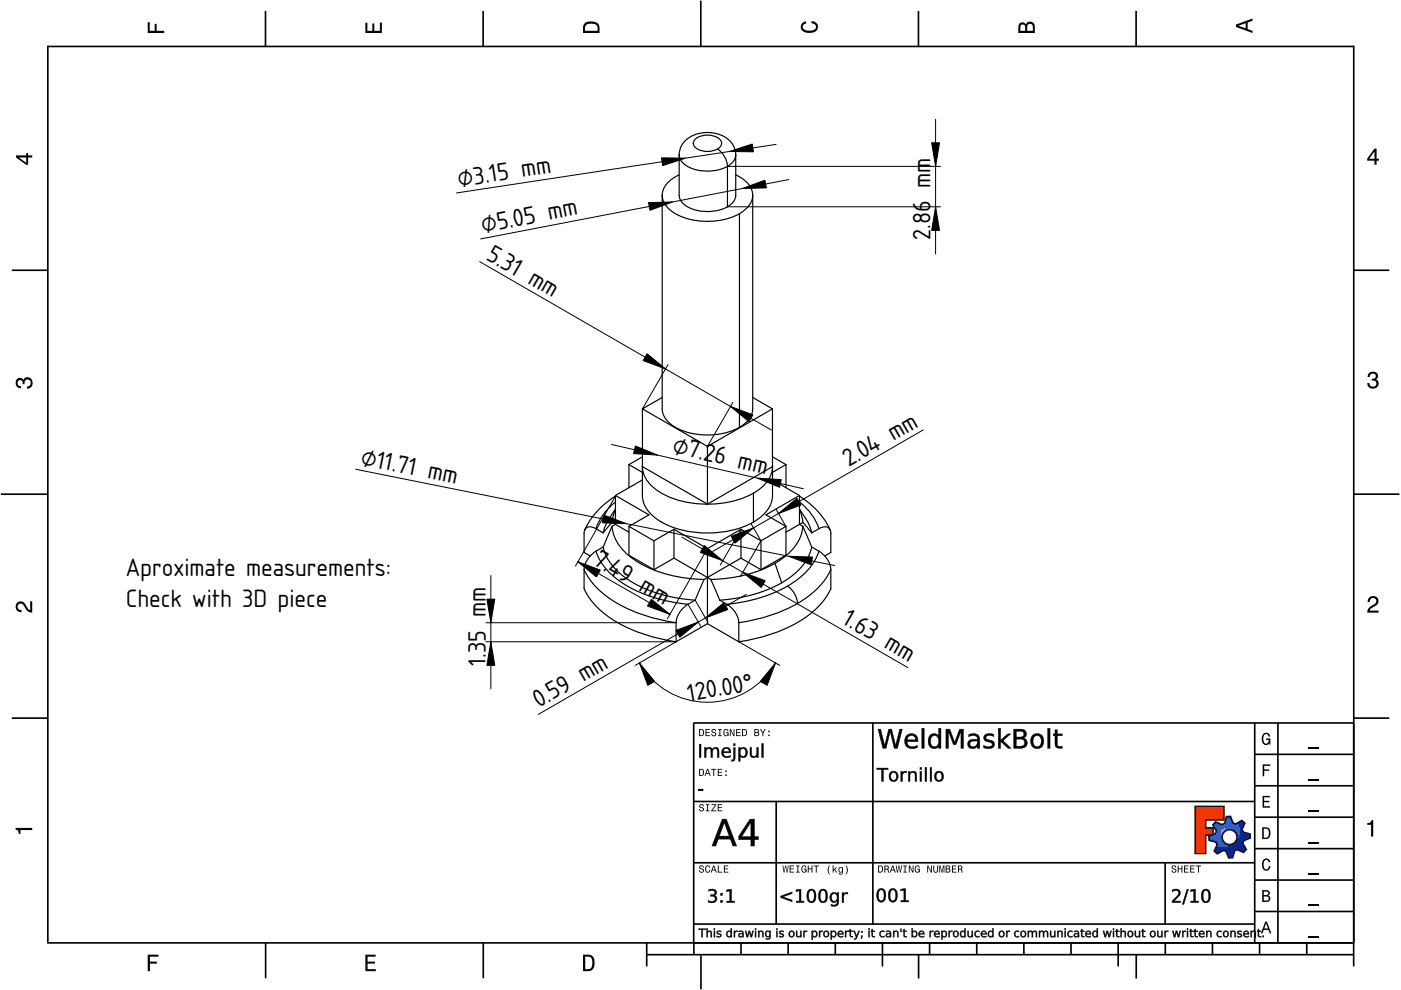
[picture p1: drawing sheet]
<svg xmlns="http://www.w3.org/2000/svg" width="297mm" height="210mm" viewBox="0 0 297 210" stroke-linecap="round" stroke-linejoin="round" font-family="sans-serif">
<defs><g id="words">
<g font-size="5">
<text x="97.3" y="39.7" transform="rotate(-9 97.3 39.7)">⌀3.15 mm</text>
<text x="197.3" y="39.8" transform="rotate(-90 197.3 39.8)">mm</text>
<text x="102.4" y="49.4" transform="rotate(-11 102.4 49.4)">⌀5.05 mm</text>
<text x="197.3" y="50.9" transform="rotate(-90 197.3 50.9)">2.86</text>
<text x="102.8" y="54.9" transform="rotate(30 102.8 54.9)">5.31 mm</text>
<text x="142.4" y="96" transform="rotate(13 142.4 96)">⌀7.26 mm</text>
<text x="76.3" y="98.5" transform="rotate(11 76.3 98.5)">⌀11.71 mm</text>
<text x="180" y="99" transform="rotate(-30 180 99)">2.04 mm</text>
<text x="125.6" y="119.6" transform="rotate(30 125.6 119.6)">7.49 mm</text>
<text x="26.7" y="122.1">Aproximate measurements:</text>
<text x="26.7" y="128.7">Check with 3D piece</text>
<text x="178.4" y="132.1" transform="rotate(30 178.4 132.1)">1.63 mm</text>
<text x="103" y="141.2" transform="rotate(-90 103 141.2)">1.35 mm</text>
<text x="146" y="148.7" transform="rotate(-10 146 148.7)">120.00°</text>
<text x="114.2" y="150.2" transform="rotate(-30 114.2 150.2)">0.59 mm</text>
</g>
</g></defs>
<g fill="none" stroke="#000" stroke-width=".35">
<path d="M10.1 9.7v190.1M10.1 9.9h277M56.3 2.3v7.5M102.4 2.3v7.5M148.6 .1v9.8M194.7 2.3v7.5M240.9 2.3v7.5M287 9.7v195.2M2.5 57.3h7.5M287.1 57.3h7.4M.2 104.8h10M287 104.8h9.7"/>
<path d="M2.5 152.3h7.5M147 153.3h140.1M147.1 153.3v49.1M185.1 153.2v42.8M266 159.9h21M266 153.3v46.7M270.9 153.3v46.7M287.1 152.3h7.4M147 169.9h119M164.6 169.9v26M266 179.9h21M266 173.3h21"/>
<path d="M266 166.6h21M10 199.9h277.1M56.3 199.9v7.5M102.5 199.9v7.5M137.1 199.9v5M147 195.9h119M147 182.9h119M157.1 199.9v2.5M167.1 199.9v2.5M177.1 199.9v2.5M187.1 199.9v5M197.1 199.9v2.5"/>
<path d="M207.1 199.9v2.5M217.1 199.9v2.5M227.1 199.9v2.5M237.1 199.9v5M247 182.9v13M247.1 199.9v2.5M257.1 199.9v2.5M266 193.3h21M266 186.6h21M267.1 199.9v2.5M277.1 199.9v2.5M137.1 202.4h150"/>
<path d="M148.6 202.6v7.2M194.8 202.4v5.1M240.9 202.4v5.1"/>
</g>
<g fill="#000">
<path d="M31.3 4.7h.4v1.8h1.1v-1.4h.4v1.4h1.6v.5h-3.5z" fill-rule="evenodd"/>
<path d="M77.5 4.8h.4v1.7h1v-1.5h.5v1.5h1.1v-1.7h.5v2.2h-3.5z" fill-rule="evenodd"/>
<path d="M124.1 4.9a2.19 2.19 0 0 0-.5 2.1h3.5v-1.2a1.42 1.42 0 0 0-1.7-1.3zM124.3 5.2a2.14 2.14 0 0 1 2.3 .3l.1 1h-2.7l.1-1z" fill-rule="evenodd"/>
<path d="M170.1 4.9l.8-.4v.5a.7 .7 0 0 0-.7 .5 .7 .7 0 0 0 .3 .8 1.69 1.69 0 0 0 2.5-.6 .9 .9 0 0 0-.9-.8v-.5a1.24 1.24 0 0 1 1.3 1.1 1.24 1.24 0 0 1-1 1.4 2.22 2.22 0 0 1-2.5-.7l-.1-.5z" fill-rule="evenodd"/>
<path d="M216.1 5l-.2 .8v1.2h3.5v-1.3a.98 .98 0 0 0-.7-1.1 .98 .98 0 0 0-1.2 .6 .84 .84 0 0 0-1.4-.2zM216.4 5.3a.54 .54 0 0 1 .7-.1 .54 .54 0 0 1 .3 .6v.7h-1.1zM217.9 5.2a.62 .62 0 0 1 .7-.1 .62 .62 0 0 1 .4 .6v.8h-1.2z" fill-rule="evenodd"/>
<path d="M262.1 5.2v.5l3.5 1.3v-.5l-1.1-.3v-1.4l1.1-.4v-.5zM262.6 5.5l1.5-.6v1.1z" fill-rule="evenodd"/>
<path d="M3.4 32.9v.5l2.1 1.5h.5v-1.5h.8v-.5h-.8v-.5h-.4v.5zM4 33.4h1.6v1.1z" fill-rule="evenodd"/>
<path d="M291.4 31.5l-1.5 2.1v.5h1.5v.8h.5v-.8h.5v-.4h-.5v-2.2zM291.4 32.1v1.6h-1.1z" fill-rule="evenodd"/>
<path d="M3.6 80.4a.86 .86 0 0 1 1.4 .1 1.06 1.06 0 0 1 1.2-.5 1.06 1.06 0 0 1 .7 1.2 1.1 1.1 0 0 1-1.2 1.2v-.4a.71 .71 0 0 0 .8-1 .71 .71 0 0 0-1.3-.1v.6h-.4a.61 .61 0 0 0-.3-.8 .61 .61 0 0 0-.8 .2 .61 .61 0 0 0 .2 .8l.6 .2v.4a1.15 1.15 0 0 1-1.2-.6 1.15 1.15 0 0 1 .3-1.3z" fill-rule="evenodd"/>
<path d="M290.3 79.1a1.08 1.08 0 0 1 1.3-.2 1.08 1.08 0 0 1 .5 1.3l-.4 .2a1.06 1.06 0 0 1 .6 1.3 1.06 1.06 0 0 1-1.2 .7 1.1 1.1 0 0 1-1.2-1.2h.4a.71 .71 0 0 0 1 .8 .71 .71 0 0 0 .1-1.3h-.6v-.4a.61 .61 0 0 0 .8-.3 .61 .61 0 0 0-.2-.8 .61 .61 0 0 0-.8 .2l-.2 .5h-.4z" fill-rule="evenodd"/>
<path d="M3.6 127.8a1.22 1.22 0 0 1 2 .7l.4 .6 .4 .3v-1.9h.4v2.4a1.8 1.8 0 0 1-1.7-1.4 .71 .71 0 0 0-.9-.5 .71 .71 0 0 0-.5 .8 .71 .71 0 0 0 .9 .6v.4a1.18 1.18 0 0 1-1.2-.6 1.18 1.18 0 0 1 .2-1.4z" fill-rule="evenodd"/>
<path d="M290.3 126.7a1.18 1.18 0 0 1 1.9 .3 1.18 1.18 0 0 1-1 1.7l-.5 .3-.3 .5h1.9v.4h-2.4a1.8 1.8 0 0 1 1.4-1.7 .71 .71 0 0 0 .5-.9 .71 .71 0 0 0-.9-.5 .71 .71 0 0 0-.5 .8h-.4z" fill-rule="evenodd"/>
<path d="M148.2 154.6v1.5h.5a.77 .77 0 0 0 .6-.8 .77 .77 0 0 0-.6-.7zM148.4 154.8a.58 .58 0 0 1 .7 .5 .58 .58 0 0 1-.7 .6zM149.6 154.6v1.5h.9v-.2h-.7v-.5h.6v-.2h-.6v-.4h.7v-.2zM151 154.7a.53 .53 0 0 0 0 .6 .53 .53 0 0 0 .6 .2 .32 .32 0 0 1-.3 .5 .32 .32 0 0 1-.3-.4h-.2a.5 .5 0 0 0 .7 .5 .5 .5 0 0 0 .1-.8l-.4-.1a.28 .28 0 0 1-.1-.4 .28 .28 0 0 1 .4-.1 .28 .28 0 0 1 .1 .3h.2a.51 .51 0 0 0-.3-.4 .51 .51 0 0 0-.5 .1zM152.3 154.6v.2h.2v1.1h-.2v.2h.7v-.2h-.3v-1.1h.3v-.2zM153.5 154.7a.81 .81 0 0 0 .5 1.4l.3-.2 .2 .2v-.8h-.6v.1h.4l-.2 .5a.6 .6 0 0 1-.5-.6 .6 .6 0 0 1 .4-.6l.2 .3h.2l-.1-.3a.53 .53 0 0 0-.8 0zM154.7 154.6v1.5h.2v-1.3l.6 1.3h.2v-1.5h-.2v1.2l-.5-1.2zM156.1 154.6v1.5h.9v-.2h-.7v-.5h.6v-.2h-.6v-.4h.7v-.2zM157.3 154.6v1.5h.5a.77 .77 0 0 0 .6-.8 .77 .77 0 0 0-.6-.7zM157.5 154.8a.58 .58 0 0 1 .7 .5 .58 .58 0 0 1-.7 .6zM159.9 154.6v1.5h.6a.42 .42 0 0 0 .5-.3 .42 .42 0 0 0-.3-.5l.2-.2-.1-.4zM160.1 154.8h.3a.23 .23 0 0 1 .3 .2 .23 .23 0 0 1-.3 .2h-.3zM160.1 155.4h.4a.26 .26 0 0 1 .3 .2 .26 .26 0 0 1-.3 .3h-.4zM161.1 154.6l.5 .9v.6h.2v-.6l.5-.9h-.2l-.4 .7-.3-.7zM162.9 155.8v.3h.3v-.3zM162.9 154.9v.3h.3v-.3z" fill-rule="evenodd"/>
<path d="M267.8 155.7a.85 .85 0 0 1 .9-.3 .85 .85 0 0 1 .6 .8h-.3l-.1-.3a.49 .49 0 0 0-.4-.3 .49 .49 0 0 0-.5 .3 1.2 1.2 0 0 0 .4 1.8 .66 .66 0 0 0 .6-.8h-.6v-.3h.9v1.3h-.1l-.1-.3-.3 .3a.85 .85 0 0 1-1.2-.7v-1.1z" fill-rule="evenodd"/>
<path d="M3.3 175.5h3.5v.5h-2.5v.8h-.3a.77 .77 0 0 0-.7-.9z" fill-rule="evenodd"/>
<path d="M148.4 170.6a.53 .53 0 0 0 0 .6 .53 .53 0 0 0 .6 .2 .32 .32 0 0 1-.3 .5 .32 .32 0 0 1-.3-.4h-.2a.5 .5 0 0 0 .7 .6 .5 .5 0 0 0 .1-.9l-.4-.1a.28 .28 0 0 1-.1-.4 .28 .28 0 0 1 .4-.1 .28 .28 0 0 1 .1 .4h.2a.51 .51 0 0 0-.3-.5 .51 .51 0 0 0-.5 .1zM149.7 170.5v.2h.2v1.1h-.2v.2h.7v-.2h-.3v-1.1h.3v-.2zM150.8 170.5v.2h.8l-.8 1.3h1.1v-.2h-.9l.9-1.3zM152.2 170.5v1.5h.9v-.2h-.7v-.5h.6v-.2h-.6v-.4h.7v-.2z" fill-rule="evenodd"/>
<path d="M148.2 163v1.5h.5a.77 .77 0 0 0 .6-.7 .77 .77 0 0 0-.6-.8zM148.4 163.2a.57 .57 0 0 1 .7 .6 .57 .57 0 0 1-.7 .5zM149.9 163l-.5 1.5h.2l.1-.4h.6l.2 .4h.2l-.6-1.5zM150 163.2l.3 .7h-.5zM150.8 163v.2h.4v1.3h.2v-1.3h.5v-.2zM152.2 163v1.5h.9v-.2h-.7v-.5h.6v-.2h-.6v-.4h.7v-.2zM153.8 164.2v.3h.3v-.3zM153.8 163.4v.3h.3v-.3z" fill-rule="evenodd"/>
<path d="M253.4 171h6.1v2.8h-3.9v1.7h1.6v1.5h-1.6v4h-2.2z" fill-rule="evenodd"/>
<path d="M257.7 174.3l-.5 .6 .7 1.3-.2 .6-1.4 .5v.9l1.5 .4 .3 .5-.7 1.4 .7 .5 1.3-.7 .6 .2 .5 1.4 .9-.1 .3-1.4 .6-.3 1.4 .6 .5-.6-.7-1.3 .2-.6 1.4-.5-.1-.9-1.4-.4-.3-.5 .6-1.4-.6-.6-1.3 .8-.6-.2-.5-1.4h-.9l-.4 1.5-.5 .2zM259.1 177.5a1.6 1.6 0 0 1 3.2 0 1.6 1.6 0 0 1-3.2 0z" fill-rule="evenodd"/>
<path d="M267.7 168.7h1.5v.3h-1.2v.8h1.1v.3h-1.1v.8h1.3v.3h-1.6z" fill-rule="evenodd"/>
<path d="M267.7 162.1h1.6v.3h-1.3v.7h1.1v.3h-1.1v1.2h-.3z" fill-rule="evenodd"/>
<path d="M267.6 175.4v2.5h.8a1.37 1.37 0 0 0 .7-2.2 1.56 1.56 0 0 0-1.5-.3zM267.9 175.7a.98 .98 0 0 1 1.2 .7 .98 .98 0 0 1-.7 1.2h-.5z" fill-rule="evenodd"/>
<path d="M289.9 174.5a.77 .77 0 0 0 .9-.6h.4v3.5h-.5v-2.5h-.8z" fill-rule="evenodd"/>
<path d="M148.4 183.6a.53 .53 0 0 0 0 .6 .53 .53 0 0 0 .6 .2 .32 .32 0 0 1-.3 .5 .32 .32 0 0 1-.3-.4h-.2a.5 .5 0 0 0 .7 .6 .5 .5 0 0 0 .1-.9l-.4-.1a.28 .28 0 0 1-.1-.4 .28 .28 0 0 1 .4-.1 .28 .28 0 0 1 .1 .4h.2a.51 .51 0 0 0-.3-.5 .51 .51 0 0 0-.5 .1zM149.6 183.7l-.1 .2a.67 .67 0 0 0 .1 .9 .67 .67 0 0 0 .8 .1l.2-.4h-.2l-.2 .3a.6 .6 0 0 1-.5-.5 .6 .6 0 0 1 .4-.6l.3 .3h.2l-.2-.4a.5 .5 0 0 0-.8 .1zM151.2 183.5l-.5 1.5h.2l.1-.4h.6l.2 .4h.2l-.6-1.5zM151.3 183.7l.3 .7h-.5zM152.2 183.5v1.5h1v-.2h-.8v-1.3zM153.5 183.5v1.5h.9v-.2h-.7v-.5h.6v-.2h-.6v-.4h.7v-.2z" fill-rule="evenodd"/>
<path d="M165.9 183.5l.3 1.5h.1l.3-1.3 .2 1.3h.2l.2-1.5h-.1l-.2 1.3-.2-1.3h-.2l-.2 1.3-.2-1.3zM167.4 183.5v1.5h1v-.2h-.8v-.5h.7v-.2h-.7v-.4h.7v-.2zM168.8 183.5v.2h.3v1.1h-.3v.2h.7v-.2h-.2v-1.1h.2v-.2zM170.1 183.7a.82 .82 0 0 0 .5 1.3l.3-.2 .1 .2v-.8h-.5v.2h.3l-.2 .4a.6 .6 0 0 1-.5-.5 .6 .6 0 0 1 .5-.6l.2 .3h.2l-.2-.4a.53 .53 0 0 0-.7 .1zM171.3 183.5v1.5h.2v-.7h.6v.7h.2v-1.5h-.2v.6h-.6v-.6zM172.5 183.5v.2h.5v1.3h.2v-1.3h.4v-.2zM175.8 183.5a1.35 1.35 0 0 0 .2 1.9 1.84 1.84 0 0 1 0-1.9zM176.5 183.5v1.5h.2v-.4l.2-.2 .4 .6h.2l-.4-.7 .4-.5h-.2l-.6 .6v-.9zM177.9 184a.59 .59 0 0 0-.2 .7 .59 .59 0 0 0 .7 .3l.1-.2a.31 .31 0 0 1-.1 .5 .31 .31 0 0 1-.4-.2h-.2a.47 .47 0 0 0 .5 .4 .47 .47 0 0 0 .4-.5v-1.2h-.2v.2l-.3-.2zM178 184.1l.1-.1a.42 .42 0 0 1 .4 .4 .42 .42 0 0 1-.4 .5l-.1-.3zM179.3 183.5a1.85 1.85 0 0 1 0 1.9 1.22 1.22 0 0 0 0-1.9z" fill-rule="evenodd"/>
<path d="M186.2 183.5v1.5h.5a.77 .77 0 0 0 .6-.7 .77 .77 0 0 0-.6-.8zM186.4 183.7a.58 .58 0 0 1 .6 .6 .58 .58 0 0 1-.6 .5zM187.5 183.5v1.5h.2v-.6a.45 .45 0 0 1 .5 .1 .45 .45 0 0 1 .1 .5h.2l-.2-.7a.42 .42 0 0 0 .1-.5 .42 .42 0 0 0-.4-.3zM187.7 183.7h.2a.26 .26 0 0 1 .4 .3 .26 .26 0 0 1-.4 .2h-.2zM189.2 183.5l-.6 1.5h.2l.2-.4h.6l.1 .4h.2l-.5-1.5zM189.3 183.7l.2 .7h-.4zM189.9 183.5l.3 1.5h.2l.2-1.3 .2 1.3h.2l.3-1.5h-.2l-.2 1.3-.2-1.3h-.2l-.2 1.3-.2-1.3zM191.5 183.5v.2h.3v1.1h-.3v.2h.8v-.2h-.3v-1.1h.3v-.2zM192.7 183.5v1.5h.2v-1.2l.5 1.2h.3v-1.5h-.2v1.2l-.6-1.2zM194.1 183.7a.81 .81 0 0 0 .5 1.3l.3-.2 .1 .2v-.8h-.5v.2h.3l-.2 .4a.6 .6 0 0 1-.5-.5 .6 .6 0 0 1 .5-.6l.2 .3h.2l-.2-.4a.53 .53 0 0 0-.7 .1zM196.6 183.5v1.5h.2v-1.2l.6 1.2h.2v-1.5h-.2v1.2l-.6-1.2zM197.9 183.5v.9a.52 .52 0 0 0 .5 .6 .52 .52 0 0 0 .5-.6v-.9h-.2v.9a.33 .33 0 0 1-.3 .5 .33 .33 0 0 1-.3-.5v-.9zM199.2 183.5v1.5h.1v-1.4l.3 1.4h.2l.3-1.4v1.4h.1v-1.5h-.2l-.3 1.3-.3-1.3zM200.5 183.5v1.5h.6a.42 .42 0 0 0 .4-.3 .42 .42 0 0 0-.2-.5l.2-.2-.1-.4zM200.7 183.7h.3a.23 .23 0 0 1 .3 .2 .23 .23 0 0 1-.3 .2h-.3zM200.7 184.3h.3a.26 .26 0 0 1 .3 .3 .26 .26 0 0 1-.3 .2h-.3zM201.8 183.5v1.5h1v-.2h-.8v-.5h.7v-.2h-.7v-.4h.8v-.2zM203.1 183.5v1.5h.2v-.6a.45 .45 0 0 1 .5 .1 .45 .45 0 0 1 .1 .5h.2l-.2-.7a.42 .42 0 0 0 .1-.5 .42 .42 0 0 0-.4-.3zM203.3 183.7h.3a.26 .26 0 0 1 .3 .3 .26 .26 0 0 1-.4 .2h-.2z" fill-rule="evenodd"/>
<path d="M248.5 183.6a.53 .53 0 0 0 0 .6 .53 .53 0 0 0 .6 .2 .32 .32 0 0 1-.2 .5 .32 .32 0 0 1-.3-.4h-.2a.5 .5 0 0 0 .6 .6 .5 .5 0 0 0 .2-.9l-.4-.1a.28 .28 0 0 1-.1-.4 .28 .28 0 0 1 .3-.1 .28 .28 0 0 1 .2 .4h.2a.51 .51 0 0 0-.3-.5 .51 .51 0 0 0-.6 .1zM249.7 183.5v1.5h.2v-.7h.6v.7h.2v-1.5h-.2v.6h-.6v-.6zM251 183.5v1.5h1v-.2h-.8v-.5h.7v-.2h-.7v-.4h.8v-.2zM252.3 183.5v1.5h1v-.2h-.8v-.5h.7v-.2h-.7v-.4h.8v-.2zM253.5 183.5v.2h.5v1.3h.2v-1.3h.5v-.2z" fill-rule="evenodd"/>
<path d="M268.3 195.4l-1 2.5h.4l.2-.7h1l.3 .7h.3l-.9-2.5zM268.4 195.8l.4 1.1h-.7z" fill-rule="evenodd"/>
<path d="M267.6 188.7v2.5h1a.7 .7 0 0 0 .7-.5 .7 .7 0 0 0-.4-.8 .61 .61 0 0 0 .3-.8 .61 .61 0 0 0-.7-.4zM267.9 189h.6a.38 .38 0 0 1 .4 .4 .38 .38 0 0 1-.5 .4h-.5zM267.9 190.1h.6a.44 .44 0 0 1 .5 .4 .44 .44 0 0 1-.5 .4h-.6z" fill-rule="evenodd"/>
<path d="M267.8 182.3a.85 .85 0 0 1 .9-.3 .85 .85 0 0 1 .6 .8h-.3l-.1-.2a.47 .47 0 0 0-.4-.3 .47 .47 0 0 0-.4 .3 1.21 1.21 0 0 0 .4 1.7 .64 .64 0 0 0 .5-.7h.4a.89 .89 0 0 1-.8 1 .89 .89 0 0 1-1-.7v-1.1z" fill-rule="evenodd"/>
<path d="M31.3 202.4h2.3v.4h-1.8v1.1h1.5v.4h-1.5v1.6h-.5z" fill-rule="evenodd"/>
<path d="M77.5 202.4h2.1v.4h-1.7v1.1h1.6v.4h-1.6v1.2h1.8v.4h-2.2z" fill-rule="evenodd"/>
<path d="M123.6 202.4v3.5h1.2a1.42 1.42 0 0 0 1.3-1.7 1.38 1.38 0 0 0-1.3-1.8zM124.1 202.8l1 .1a1.89 1.89 0 0 1 0 2.5l-1 .1z" fill-rule="evenodd"/>
</g>
<path d="M277.3 158.6h2.2M277.3 178.6h2.2M277.3 172h2.2M277.3 165.3h2.2M277.3 198.6h2.2M277.3 192h2.2M277.3 185.3h2.2" fill="none" stroke="#000" stroke-width=".25"/>
<g fill="#000">
<path d="M148.1 167.3h1v.3h-1z"/>
<path d="M148.2 157.8h.4v2.8h-.4zM149.4 158.5h.3v.3a.72 .72 0 0 1 .7-.4 .72 .72 0 0 1 .6 .5 .75 .75 0 0 1 .9-.4 .75 .75 0 0 1 .5 .8v1.3h-.3v-1.3a.52 .52 0 0 0-.6-.6 .52 .52 0 0 0-.4 .7v1.2h-.4v-1.3a.52 .52 0 0 0-.5-.6 .52 .52 0 0 0-.5 .7v1.2h-.3zM153.3 158.7a.98 .98 0 0 1 1.2-.2 .98 .98 0 0 1 .5 1.1h-1.6a.9 .9 0 0 0 1.5 .6v.3a1.19 1.19 0 0 1-1.6-.2 1.19 1.19 0 0 1 0-1.6zM153.6 158.9l-.2 .5h1.2a.6 .6 0 0 0-.4-.6 .6 .6 0 0 0-.6 .1zM155.5 158.5h.4v2.4l-.3 .4-.5 .1v-.3h.2l.2-.2zM155.5 157.7h.4v.4h-.4zM156.6 158.5h.3v.3a.87 .87 0 0 1 1.1-.3 .87 .87 0 0 1 .5 1 .87 .87 0 0 1-.5 1.1 .87 .87 0 0 1-1.1-.3v1.1h-.3zM157.2 158.8a.8 .8 0 0 0-.3 1 .8 .8 0 0 0 .9 .5 .8 .8 0 0 0 .3-1 .8 .8 0 0 0-.9-.5zM159 158.5h.4v1.3a.55 .55 0 0 0 .5 .6 .55 .55 0 0 0 .5-.7v-1.2h.4v2.1h-.4v-.3a.77 .77 0 0 1-.9 .3 .77 .77 0 0 1-.5-.8zM161.5 157.7h.3v2.9h-.3z"/>
<path d="M148.2 157.7h.5v2.9h-.5zM148.2 157.8v2.8h.4v-2.8zM149.3 158.4h.5l-.1 .4a.69 .69 0 0 1 .7-.4 .69 .69 0 0 1 .6 .5 .77 .77 0 0 1 1-.5 .77 .77 0 0 1 .5 .9v1.3h-.4v-1.3a.48 .48 0 0 0-.6-.5 .48 .48 0 0 0-.4 .6v1.2h-.4v-1.3a.48 .48 0 0 0-.5-.5 .48 .48 0 0 0-.4 .6v1.2h-.5zM149.4 158.5v2.1h.3v-1.2a.56 .56 0 0 1 .5-.7 .56 .56 0 0 1 .6 .6l-.1 1.3h.4l-.1-1.2a.56 .56 0 0 1 .5-.7 .56 .56 0 0 1 .6 .6v1.3h.3v-1.3a.72 .72 0 0 0-.5-.8 .72 .72 0 0 0-.9 .5 .7 .7 0 0 0-.7-.5 .7 .7 0 0 0-.6 .5v-.5zM153.2 158.7a1 1 0 0 1 1.3-.2 1 1 0 0 1 .5 1.2l-1.6-.1a.88 .88 0 0 0 .6 .7 .88 .88 0 0 0 .9-.2v.4a1.23 1.23 0 0 1-1.6-.1 1.23 1.23 0 0 1-.1-1.7zM153.3 158.8a1.15 1.15 0 0 0 0 1.5 1.15 1.15 0 0 0 1.6 .2v-.3a.91 .91 0 0 1-1 .2 .91 .91 0 0 1-.6-.8h1.6a.93 .93 0 0 0-.5-1 .93 .93 0 0 0-1.1 .2zM153.6 158.9l-.2 .5h1.2a.6 .6 0 0 0-.4-.6 .6 .6 0 0 0-.6 .1zM153.5 158.9a.62 .62 0 0 1 .8-.2 .62 .62 0 0 1 .3 .7h-1.3zM155.5 158.4h.4v2.2a.65 .65 0 0 1-.2 .7 .65 .65 0 0 1-.7 .1v-.3l.3-.1 .2-.1zM155.5 158.5v2.4l-.1 .2h-.3v.3l.5-.1 .2-.4 .1-2.4zM155.5 157.6h.4v.5h-.4zM155.5 157.7v.4h.4v-.4zM156.5 158.4h.5l-.1 .4a.8 .8 0 0 1 .8-.4 .8 .8 0 0 1 .7 .5 1.08 1.08 0 0 1 0 1.3 1.08 1.08 0 0 1-1.2 .4l-.3-.3 .1 1.2h-.5zM156.6 158.5v2.9h.3v-1.3a.82 .82 0 0 0 1 .5 .82 .82 0 0 0 .5-1.1 .82 .82 0 0 0-.5-1 .82 .82 0 0 0-1 .5v-.5zM157.2 158.9a.76 .76 0 0 0-.3 .9 .76 .76 0 0 0 .9 .4 .76 .76 0 0 0 .3-.9 .76 .76 0 0 0-.9-.4zM157.2 158.8a.84 .84 0 0 1 1 .5 .84 .84 0 0 1-.5 1.1 .88 .88 0 0 1-.8-.6 .88 .88 0 0 1 .3-1zM159 158.4h.4v1.4a.5 .5 0 0 0 .5 .5 .5 .5 0 0 0 .5-.6v-1.3h.4v2.2h-.4v-.3a.79 .79 0 0 1-.9 .4 .79 .79 0 0 1-.5-.9zM159 158.5l.1 1.3a.74 .74 0 0 0 .5 .8 .74 .74 0 0 0 .9-.5l-.1 .5h.4v-2.1h-.4l.1 1.2a.59 .59 0 0 1-.6 .7 .59 .59 0 0 1-.6-.6l.1-1.3zM161.5 157.6h.4v3h-.4zM161.5 157.7v2.9h.3v-2.9z"/>
<path d="M186.2 154.6h.5l.9 3.4 .8-3.4h.6l.9 3.4 .8-3.4h.6l-1 4.1h-.7l-.9-3.6-.8 3.6h-.7zM192.2 156a1.41 1.41 0 0 1 1.7-.3 1.41 1.41 0 0 1 .7 1.6h-2.3a1.26 1.26 0 0 0 2 .8l.2-.1v.5a1.73 1.73 0 0 1-2.2-.1 1.73 1.73 0 0 1-.3-2.2zM192.6 156.2l-.3 .7h1.8a.87 .87 0 0 0-.5-.9 .87 .87 0 0 0-1 .2zM195.4 154.4h.5v4.3h-.5zM197.3 155.8a1.15 1.15 0 0 1 1.7 .3v-1.7h.5v4.3h-.5v-.5a1.25 1.25 0 0 1-1.6 .4 1.25 1.25 0 0 1-.6-1.5l.1-.6zM197.7 156.1a1.32 1.32 0 0 0 .4 2.2 1.24 1.24 0 0 0 .9-1.2 1.24 1.24 0 0 0-.9-1.1zM200.6 154.6h.8l1 2.8 1.1-2.8h.8v4.1h-.6v-3.6l-1 2.8h-.6l-1-2.8v3.6h-.5zM205.8 157.4a.72 .72 0 0 0 .4 1 .72 .72 0 0 0 .9-.6l.1-.7-1.1 .1zM205.4 155.7h.2a1.45 1.45 0 0 1 2.1 1.2v1.8h-.5v-.5a1.05 1.05 0 0 1-1.7 .3 1.05 1.05 0 0 1 .4-1.7l1.3-.1a1.1 1.1 0 0 0-1.8-.5zM208.9 155.8a2.3 2.3 0 0 1 1.8-.1v.5l-.3-.2a1.37 1.37 0 0 0-1.3 .2l-.1 .2a1.78 1.78 0 0 0 1.5 .7 .93 .93 0 0 1 .3 1.2 .93 .93 0 0 1-1.2 .4l-1.1-.2v-.5l.4 .2a1.1 1.1 0 0 0 1.5-.3 1.73 1.73 0 0 0-1.5-.8l-.2-.3-.1-.4zM211.6 154.4h.6v2.5l1.4-1.3h.7l-1.6 1.4 1.7 1.7h-.7l-1.5-1.5v1.5h-.6zM215.5 156.7v1.5h.9a.75 .75 0 0 0 .8-.7 .75 .75 0 0 0-.8-.8zM215.5 155v1.3h.8a.63 .63 0 0 0 .8-.6 .63 .63 0 0 0-.8-.7zM214.9 154.6h1.4a.99 .99 0 0 1 1.3 .6 .99 .99 0 0 1-.7 1.3 1.13 1.13 0 0 1 .9 1.3 1.13 1.13 0 0 1-1.4 .9h-1.5zM219.3 156.3a1.18 1.18 0 0 0-.3 1.3 1.18 1.18 0 0 0 1.2 .7 1.29 1.29 0 0 0 .6-1.3 1.29 1.29 0 0 0-.9-1zM218.9 156a1.46 1.46 0 0 1 1.8-.2 1.46 1.46 0 0 1 .6 1.7 1.43 1.43 0 0 1-1.8 1.2 1.43 1.43 0 0 1-1-1.9zM222.1 154.4h.5v4.3h-.5zM223.7 154.7h.5v.9h1v.4h-1v2l.3 .2h.7v.5h-.5a.83 .83 0 0 1-1-1v-1.7h-.4v-.4h.4z"/>
<path d="M186.1 154.5h.6l.9 3.5 .8-3.5h.7l.8 3.5 .8-3.5h.7l-1.1 4.2h-.7l-.9-3.6-.8 3.6h-.8zM186.2 154.6l1 4.1h.7l.8-3.6 .9 3.6h.7l1-4.1h-.6l-.8 3.4-.9-3.4h-.6l-.9 3.4-.8-3.4zM192.2 155.9a1.43 1.43 0 0 1 1.7-.3 1.43 1.43 0 0 1 .7 1.7l-2.2-.1a1.21 1.21 0 0 0 1.9 .9l.2-.1v.5a1.77 1.77 0 0 1-2.3-.2 1.77 1.77 0 0 1 0-2.4zM192.2 156a1.65 1.65 0 0 0 0 2.2 1.65 1.65 0 0 0 2.1 .3h.2v-.4a1.64 1.64 0 0 1-2.1-.2l-.1-.7 2.3 .1a1.37 1.37 0 0 0-.7-1.6 1.37 1.37 0 0 0-1.7 .3zM192.7 156.2l-.4 .7h1.8a.83 .83 0 0 0-.5-.9 .83 .83 0 0 0-.9 .2zM192.6 156.2a.89 .89 0 0 1 1-.2 .89 .89 0 0 1 .5 .9h-1.8zM195.4 154.4h.6v4.3h-.6zM195.4 154.4v4.3h.5v-4.3zM197.3 155.7a1.1 1.1 0 0 1 1.7 .4v-1.7h.5v4.3h-.5v-.5a1.17 1.17 0 0 1-1.2 .6 1.17 1.17 0 0 1-1-1v-1.3zM197.3 155.8a1.77 1.77 0 0 0 .5 2.9 1.07 1.07 0 0 0 1.2-.7v.7h.5v-4.3h-.5v1.8a1.1 1.1 0 0 0-1.7-.4zM197.7 156.1a1.27 1.27 0 0 0 .4 2.2 1.2 1.2 0 0 0 .9-1.2 1.2 1.2 0 0 0-.9-1.1zM197.7 156.1a.94 .94 0 0 1 1 0 .94 .94 0 0 1 .3 1 .94 .94 0 0 1-.9 1.3 .94 .94 0 0 1-.9-1.3l.2-.6zM200.5 154.5h.9l1 2.9 1-2.9h.9v4.2h-.6v-3.6l-1 2.8h-.6l-1.1-2.8 .1 3.6h-.6zM200.6 154.6v4.1h.5v-3.6l1 2.8h.6l1.1-2.8-.1 3.6h.6v-4.1h-.8l-1.1 2.9-1-2.9zM205.8 157.4a.68 .68 0 0 0 .4 .9 .68 .68 0 0 0 .9-.5l.1-.7-1.1 .1zM205.7 157.3l.4-.2h1.1a.91 .91 0 0 1-.4 1.1 .91 .91 0 0 1-1.2-.3zM205.3 155.7l.2-.1a1.49 1.49 0 0 1 2.3 1.3v1.8h-.6v-.5a1.11 1.11 0 0 1-1.4 .6 1.11 1.11 0 0 1-.6-1.4 1.11 1.11 0 0 1 1.3-.7h.7a1.12 1.12 0 0 0-1.9-.4zM205.4 155.7v.5l.1-.1a1.09 1.09 0 0 1 1.8 .7h-.8a1.03 1.03 0 0 0-1.2 .6 1.03 1.03 0 0 0 .4 1.3 1.03 1.03 0 0 0 1.4-.4l.2-.3-.1 .7h.5v-1.8a1.45 1.45 0 0 0-2.3-1.1zM208.8 155.7a2.17 2.17 0 0 1 2 0v.5l-.4-.1a1.06 1.06 0 0 0-1.3 .3l.1 .2 .7 .3a.97 .97 0 0 1 1 1.1 .97 .97 0 0 1-1.3 .8l-1.1-.2v-.6l.4 .1a1.07 1.07 0 0 0 1.4-.2l-.1-.3-.8-.3a.87 .87 0 0 1-.8-.6 .87 .87 0 0 1 .2-1zM208.9 155.8a.87 .87 0 0 0-.2 1 .87 .87 0 0 0 .9 .5 .56 .56 0 0 1 .8 .5 .56 .56 0 0 1-.8 .6l-1.1-.4v.5l.2 .1a1.77 1.77 0 0 0 2.1-.5 1.13 1.13 0 0 0-1.3-1.2 .51 .51 0 0 1-.5-.7 .51 .51 0 0 1 .8-.3l.9 .3v-.5h-.1a2.25 2.25 0 0 0-1.7 .1zM211.6 154.4h.6v2.5l1.4-1.3h.8l-1.7 1.4 1.8 1.7h-.8l-1.5-1.5v1.5h-.6zM211.6 154.4v4.3h.6l-.1-1.6 1.6 1.6h.6l-1.7-1.7 1.7-1.4h-.7l-1.5 1.4 .1-2.6zM215.5 156.7v1.5h.9a.71 .71 0 0 0 .8-.7 .71 .71 0 0 0-.8-.7zM215.4 156.7h1a.8 .8 0 0 1 .9 .8 .8 .8 0 0 1-.9 .7h-1zM215.5 155v1.3l.8-.1a.59 .59 0 0 0 .7-.5 .59 .59 0 0 0-.7-.6zM215.4 155h.9a.68 .68 0 0 1 .8 .7 .68 .68 0 0 1-.8 .6h-.9zM214.9 154.5h1.4a1.03 1.03 0 0 1 1.3 .7 1.03 1.03 0 0 1-.6 1.3h-.1a1.12 1.12 0 0 1 .9 1.2 1.12 1.12 0 0 1-1.1 1h-1.8zM214.9 154.6v4.1l1.5-.1a1.13 1.13 0 0 0 1.3-.8 1.13 1.13 0 0 0-.8-1.4 .94 .94 0 0 0 .6-1.2 .94 .94 0 0 0-1.2-.6zM219.5 156.1a1.25 1.25 0 0 0 .4 2.2 1.19 1.19 0 0 0 .8-1.2 1.19 1.19 0 0 0-.8-1.1zM219.2 156.2a.93 .93 0 0 1 1.2-.2 .93 .93 0 0 1 .4 1.1 .95 .95 0 0 1-.9 1.3 .95 .95 0 0 1-.9-1.3zM218.8 155.9a1.5 1.5 0 0 1 1.9-.2 1.5 1.5 0 0 1 .6 1.8 1.48 1.48 0 0 1-1.8 1.2 1.48 1.48 0 0 1-1-1.9zM218.9 156a1.59 1.59 0 0 0-.3 1.8 1.59 1.59 0 0 0 1.6 .9 1.64 1.64 0 0 0 1.1-1.6 1.64 1.64 0 0 0-1.1-1.5l-.9 .1zM222.1 154.4h.6v4.3h-.6zM222.1 154.4v4.3h.5v-4.3zM223.6 154.7h.6v.9h1.1v.4h-1.1l.1 2 .1 .2h.9v.5a1.15 1.15 0 0 1-1.7-1l.1-1.7h-.4v-.4h.4zM223.7 154.7v1l-.4-.1v.4h.4v2a.73 .73 0 0 0 1 .6l.5 .1v-.5l-.7 .1-.3-.2-.1-2.1h1.1v-.4l-1.1 .1 .1-1z"/>
<path d="M148 167.3h1.1v.4h-1.1zM148.1 167.3v.3h1v-.3z"/>
<path d="M153.6 174.4l-1.1 2.9h2.1zM153.1 173.7h.9l2.2 5.7h-.8l-.5-1.5h-2.6l-.5 1.5h-.8zM159.2 174.3l-1.9 3.1h1.9zM159 173.7h1v3.7h.8v.6h-.8v1.4h-.8v-1.4h-2.6v-.7z"/>
<path d="M153.5 174.4l-1 2.9h2.1zM153.6 174.3l1.1 3h-2.2zM153.1 173.6h.9l2.2 5.8h-.9l-.4-1.5h-2.6l-.5 1.5h-.9zM153.1 173.7l-2.1 5.7h.8l.5-1.5h2.6l.5 1.5h.8l-2.2-5.7zM159.2 174.3l-1.9 3.1h1.9zM159.2 174.2v3.2h-2zM159 173.6h1v3.8l.8-.1v.8l-.8-.1v1.4h-.8v-1.4l-2.6 .1v-.8zM159 173.7l-2.4 3.6v.7h2.6v1.4h.8l-.1-1.4h.9v-.6h-.9l.1-3.7z"/>
<path d="M185.9 162.8h2.4v.4h-1v2.5h-.4v-2.5h-1zM189.1 163.9a.79 .79 0 0 0-.3 1 .79 .79 0 0 0 1 .4 .79 .79 0 0 0 .3-1 .79 .79 0 0 0-1-.4zM188.4 164.6a1.07 1.07 0 0 1 2.1 0 1.07 1.07 0 0 1-2.1 0zM191 163.5h.3v.4l.5-.4h.4v.4a.62 .62 0 0 0-.6 0 .62 .62 0 0 0-.3 .6v1.2h-.3zM192.6 163.5h.3v.4a.77 .77 0 0 1 1-.4 .77 .77 0 0 1 .5 .9v1.3h-.4v-1.3a.55 .55 0 0 0-.6-.6 .55 .55 0 0 0-.5 .7v1.2h-.3zM195 163.5h.4v2.2h-.4zM195 162.7h.4v.5h-.4zM196.1 162.7h.4v3h-.4zM197.2 162.7h.3v3h-.3zM198.8 163.9a.79 .79 0 0 0-.3 1 .79 .79 0 0 0 .9 .4 .79 .79 0 0 0 .3-1 .79 .79 0 0 0-.9-.4zM198 164.6a1.1 1.1 0 0 1 2.2 0 1.1 1.1 0 0 1-2.2 0z"/>
<path d="M185.9 162.8h2.4v.4h-1v2.5h-.4v-2.5h-1zM185.9 162.8v.4l1-.1v2.6h.4l-.1-2.6 1.1 .1v-.4zM189.2 163.9a.75 .75 0 0 0-.3 1 .75 .75 0 0 0 .9 .4 .75 .75 0 0 0 .2-.9 .75 .75 0 0 0-.8-.5zM189 164a.71 .71 0 0 1 .9-.1 .71 .71 0 0 1 .2 1 .66 .66 0 0 1-.8 .6 .66 .66 0 0 1-.5-.9zM188.4 164.6a1.11 1.11 0 0 1 2.2 0 1.11 1.11 0 0 1-2.2 0zM188.4 164.6a1.05 1.05 0 0 0 2.1 0 1.05 1.05 0 0 0-2.1 0zM190.9 163.5h.5v.4l.2-.3 .7-.1-.1 .4a.57 .57 0 0 0-.6 .1 .57 .57 0 0 0-.2 .5v1.2h-.5zM191 163.5v2.2h.3v-1.2a.62 .62 0 0 1 .2-.6 .62 .62 0 0 1 .7 0v-.3a.78 .78 0 0 0-.9 .4v-.5zM192.5 163.5h.5l-.1 .4a.78 .78 0 0 1 1-.4 .78 .78 0 0 1 .5 .9v1.3h-.4v-1.3a.5 .5 0 0 0-.6-.6 .5 .5 0 0 0-.4 .7v1.2h-.5zM192.6 163.5v2.2h.3v-1.2a.59 .59 0 0 1 .5-.7 .59 .59 0 0 1 .7 .6l-.1 1.3h.4l-.1-1.3a.73 .73 0 0 0-.5-.9 .73 .73 0 0 0-.9 .5v-.5zM195 163.5h.4v2.2h-.4zM195 163.5v2.2h.4v-2.2zM195 162.7h.4v.5h-.4zM195 162.7v.5h.4v-.5zM196.1 162.7h.4v3h-.4zM196.1 162.7v3h.4v-3zM197.2 162.7h.4v3h-.4zM197.2 162.7v3h.3v-3zM198.8 163.9a.75 .75 0 0 0-.3 1 .75 .75 0 0 0 .9 .4 .75 .75 0 0 0 .3-.9 .75 .75 0 0 0-.9-.5zM198.6 164a.71 .71 0 0 1 1-.1 .71 .71 0 0 1 .1 1 .66 .66 0 0 1-.8 .6 .66 .66 0 0 1-.5-.9zM198 164.6a1.11 1.11 0 0 1 2.2 0 1.11 1.11 0 0 1-2.2 0zM198.1 164.6a1.02 1.02 0 0 0 2 0 1.02 1.02 0 0 0-2 0z"/>
<path d="M148.1 196.9h1.5v.2h-.6v1.6h-.3v-1.6h-.6zM149.8 196.8h.2v.8a.48 .48 0 0 1 .6-.2 .48 .48 0 0 1 .3 .5v.8h-.2v-.8a.34 .34 0 0 0-.4-.4 .34 .34 0 0 0-.3 .4v.8h-.2zM151.4 197.4h.2v1.3h-.2zM151.4 196.8h.2v.3h-.2zM152.1 197.4h.6h.2l-.1 .2a.33 .33 0 0 0-.4-.1 .33 .33 0 0 0-.2 .3 .54 .54 0 0 1 .6 .2 .54 .54 0 0 1 0 .6l-.7 .1-.2-.3a.39 .39 0 0 0 .5 .2 .39 .39 0 0 0 .3-.4 .53 .53 0 0 1-.6-.2 .53 .53 0 0 1 0-.6zM154.1 197.5l.4-.2 .4 .3v-.8h.3v1.9h-.3v-.2a.61 .61 0 0 1-.8 0 .61 .61 0 0 1-.1-.8zM154.3 197.7a.47 .47 0 0 0-.1 .6 .47 .47 0 0 0 .6 .1 .47 .47 0 0 0 .2-.6 .47 .47 0 0 0-.7-.1zM155.6 197.4h.2v.2l.6-.3v.3a.39 .39 0 0 0-.4 0 .39 .39 0 0 0-.2 .4v.7h-.2zM156.9 198.1l-.1 .1a.32 .32 0 0 0 .2 .4 .32 .32 0 0 0 .4-.3v-.3zM156.6 197.4a.64 .64 0 0 1 1.1 .5v.8h-.3v-.2a.47 .47 0 0 1-.6 .2 .47 .47 0 0 1-.2-.5 .47 .47 0 0 1 .5-.3h.3a.47 .47 0 0 0-.3-.4 .47 .47 0 0 0-.5 .1zM158 197.4h.2l.3 1 .2-1h.3l.3 1 .2-1h.3l-.4 1.3h-.2l-.3-1.1-.3 1.1h-.3zM160.1 197.4h.2v1.3h-.2zM160.1 196.8h.2v.3h-.2zM160.8 197.4h.2v.2a.48 .48 0 0 1 .6-.2 .48 .48 0 0 1 .3 .5v.8h-.3v-.8a.34 .34 0 0 0-.3-.4 .34 .34 0 0 0-.3 .4v.8h-.2zM162.5 197.6a.44 .44 0 0 0 0 .7 .44 .44 0 0 0 .6-.1v-.6l-.3-.1zM162.4 197.5l.3-.2 .5 .3v-.2h.2v1.1a.68 .68 0 0 1-1 .6v-.2a.5 .5 0 0 0 .5 .1 .5 .5 0 0 0 .3-.5 .6 .6 0 0 1-.9 0 .6 .6 0 0 1 0-.8zM164.6 197.4h.2v1.3h-.2zM164.6 196.8h.2v.3h-.2zM165.3 197.4h.6h.2l-.1 .2a.33 .33 0 0 0-.3-.1 .33 .33 0 0 0-.2 .3 .54 .54 0 0 1 .5 .2 .54 .54 0 0 1 .1 .6l-.8 .1-.1-.3a.39 .39 0 0 0 .4 .2 .39 .39 0 0 0 .3-.4 .53 .53 0 0 1-.5-.2 .53 .53 0 0 1-.1-.6zM167.6 197.7a.45 .45 0 0 0-.1 .7 .45 .45 0 0 0 .7-.2l-.1-.5-.3-.2zM167.2 198a.67 .67 0 0 1 1.3 0 .67 .67 0 0 1-1.3 0zM168.8 197.4h.2v.8a.34 .34 0 0 0 .4 .3 .34 .34 0 0 0 .3-.4v-.7h.2v1.3h-.2v-.2a.48 .48 0 0 1-.6 .2 .48 .48 0 0 1-.3-.5zM170.3 197.4h.3v.2l.5-.3v.3a.39 .39 0 0 0-.4 0 .39 .39 0 0 0-.1 .4v.7h-.3zM172.1 197.4h.2v.2a.61 .61 0 0 1 .9-.1 .61 .61 0 0 1 0 .9 .51 .51 0 0 1-.4 .3 .51 .51 0 0 1-.5-.2v.7h-.2zM172.4 197.7a.47 .47 0 0 0-.1 .6 .47 .47 0 0 0 .7 .1 .47 .47 0 0 0 .1-.6 .47 .47 0 0 0-.7-.1zM173.7 197.4h.2v.2l.5-.3v.3a.39 .39 0 0 0-.4 0 .39 .39 0 0 0-.1 .4v.7h-.2zM174.9 197.7a.45 .45 0 0 0-.1 .7 .45 .45 0 0 0 .7-.2l-.1-.5-.2-.2zM174.5 198a.67 .67 0 0 1 1.3 0 .67 .67 0 0 1-1.3 0zM176.1 197.4h.3v.2a.61 .61 0 0 1 .8-.1 .61 .61 0 0 1 .1 .9 .51 .51 0 0 1-.5 .3 .51 .51 0 0 1-.4-.2v.7h-.3zM176.5 197.7a.47 .47 0 0 0-.2 .6 .47 .47 0 0 0 .7 .1 .47 .47 0 0 0 .1-.6 .47 .47 0 0 0-.6-.1zM177.8 197.5a.61 .61 0 0 1 .7-.1 .61 .61 0 0 1 .3 .7h-1a.59 .59 0 0 0 1 .3v.2a.75 .75 0 0 1-1-.1 .75 .75 0 0 1 0-1zM177.9 197.6l-.1 .3h.8l-.2-.4zM179.2 197.4h.2v.2l.5-.3v.3a.39 .39 0 0 0-.4 0 .39 .39 0 0 0-.1 .4v.7h-.2zM180.2 197h.2v.4h.4v.1h-.4v.9l.4 .1v.2h-.4l-.2-.2v-1h-.2zM181 197.4h.2l.4 1 .4-1h.3l-.9 1.8h-.3v-.2h.3l.1-.3zM182.6 197.4h.3v.3h-.3zM182.6 198.4h.3v.2l-.2 .4h-.2zM184.2 197.4h.2v1.3h-.2zM184.2 196.8h.2v.3h-.2zM184.8 197h.2v.4h.5v.1h-.5l.1 .9 .4 .1v.2h-.4l-.3-.2v-1h-.1zM186.6 197.5a.5 .5 0 0 1 .9 .1 .51 .51 0 0 0-.7 .1 .51 .51 0 0 0 0 .7 .51 .51 0 0 0 .7 0 .5 .5 0 0 1-.9 .1l-.1-.5zM188.1 198.1l-.1 .1a.32 .32 0 0 0 .3 .4 .32 .32 0 0 0 .4-.3v-.3zM187.9 197.4a.64 .64 0 0 1 1 .5v.8h-.2v-.2a.47 .47 0 0 1-.6 .2 .47 .47 0 0 1-.3-.5 .47 .47 0 0 1 .6-.3h.3a.47 .47 0 0 0-.3-.4 .47 .47 0 0 0-.5 .1zM189.4 197.4h.2v.2a.48 .48 0 0 1 .6-.2 .48 .48 0 0 1 .3 .5v.8h-.2v-.8a.34 .34 0 0 0-.4-.4 .34 .34 0 0 0-.3 .4v.8h-.2zM190.9 196.9h.2v.7h-.2zM191.6 197h.2v.4h.4v.1h-.4v.9l.4 .1v.2h-.4l-.2-.2v-1h-.2zM193.6 197.7a.47 .47 0 0 0-.1 .6 .47 .47 0 0 0 .7 .1 .47 .47 0 0 0 .1-.6 .47 .47 0 0 0-.7-.1zM193.3 196.8h.2v.8a.61 .61 0 0 1 .9-.1 .61 .61 0 0 1 0 .9 .51 .51 0 0 1-.4 .3 .51 .51 0 0 1-.5-.2v.2h-.2zM194.9 197.5a.61 .61 0 0 1 .8-.1 .61 .61 0 0 1 .3 .7h-1a.59 .59 0 0 0 .9 .3v.2a.75 .75 0 0 1-1-.1 .75 .75 0 0 1 0-1zM195.1 197.6l-.1 .3h.8l-.3-.4zM197.1 197.4h.2v.2l.6-.3v.3a.39 .39 0 0 0-.4 0 .39 .39 0 0 0-.2 .4v.7h-.2zM198.2 197.5a.61 .61 0 0 1 .7-.1 .61 .61 0 0 1 .3 .7h-1a.59 .59 0 0 0 1 .3v.2a.75 .75 0 0 1-1-.1 .75 .75 0 0 1 0-1zM198.4 197.6l-.2 .3h.8l-.2-.4zM199.6 197.4h.2v.2a.61 .61 0 0 1 .9-.1 .61 .61 0 0 1 0 .9 .51 .51 0 0 1-.4 .3 .51 .51 0 0 1-.5-.2v.7h-.2zM199.9 197.7a.47 .47 0 0 0-.1 .6 .47 .47 0 0 0 .7 .1 .47 .47 0 0 0 .1-.6 .47 .47 0 0 0-.7-.1zM201.1 197.4h.3v.2l.5-.3v.3a.39 .39 0 0 0-.4 0 .39 .39 0 0 0-.1 .4v.7h-.3zM202.4 197.7a.45 .45 0 0 0-.1 .7 .45 .45 0 0 0 .7-.2l-.1-.5-.2-.2zM202 198a.67 .67 0 0 1 1.3 0 .67 .67 0 0 1-1.3 0zM203.7 197.5l.4-.2 .4 .3v-.8h.2v1.9h-.2v-.2a.61 .61 0 0 1-.9 0 .61 .61 0 0 1 0-.8zM203.9 197.7a.47 .47 0 0 0-.1 .6 .47 .47 0 0 0 .6 .1 .47 .47 0 0 0 .1-.6 .47 .47 0 0 0-.6-.1zM205.1 197.4h.3v.8a.34 .34 0 0 0 .3 .3 .34 .34 0 0 0 .3-.4v-.7h.3v1.3h-.3v-.2a.48 .48 0 0 1-.5 .2 .48 .48 0 0 1-.4-.5zM206.8 197.5a.5 .5 0 0 1 .9 .1 .51 .51 0 0 0-.7 .1 .51 .51 0 0 0 0 .7 .51 .51 0 0 0 .7 0 .5 .5 0 0 1-.9 .1l-.2-.5zM208.1 197.5a.61 .61 0 0 1 .8-.1 .61 .61 0 0 1 .3 .7h-1a.59 .59 0 0 0 .9 .3v.2a.75 .75 0 0 1-1-.1 .75 .75 0 0 1 0-1zM208.3 197.6l-.1 .3h.8l-.3-.4zM209.6 197.5l.4-.2 .4 .3v-.8h.2v1.9h-.2v-.2a.61 .61 0 0 1-.9 0 .61 .61 0 0 1 0-.8zM209.8 197.7a.47 .47 0 0 0-.1 .6 .47 .47 0 0 0 .6 .1 .47 .47 0 0 0 .1-.6 .47 .47 0 0 0-.6-.1zM212.1 197.7a.45 .45 0 0 0-.1 .7 .45 .45 0 0 0 .7-.2l-.1-.5-.2-.2zM211.7 198a.67 .67 0 0 1 1.3 0 .67 .67 0 0 1-1.3 0zM213.3 197.4h.2v.2l.6-.3v.3a.39 .39 0 0 0-.4 0 .39 .39 0 0 0-.2 .4v.7h-.2zM215.2 197.5a.5 .5 0 0 1 .9 .1 .51 .51 0 0 0-.7 .1 .51 .51 0 0 0 0 .7 .51 .51 0 0 0 .7 0 .5 .5 0 0 1-.9 .1l-.2-.5zM216.7 197.7a.45 .45 0 0 0-.1 .7 .45 .45 0 0 0 .7-.2l-.1-.5-.2-.2zM216.3 198a.67 .67 0 0 1 1.3 0 .67 .67 0 0 1-1.3 0zM217.9 197.4h.2v.2a.45 .45 0 0 1 .5-.3 .45 .45 0 0 1 .4 .3 .47 .47 0 0 1 .5-.2 .47 .47 0 0 1 .4 .5v.8h-.3v-.8a.33 .33 0 0 0-.3-.4 .33 .33 0 0 0-.3 .4v.8h-.2v-.8a.33 .33 0 0 0-.4-.4 .33 .33 0 0 0-.3 .4v.8h-.2zM220.3 197.4h.2v.2a.45 .45 0 0 1 .4-.3 .45 .45 0 0 1 .4 .3 .47 .47 0 0 1 .6-.2 .47 .47 0 0 1 .3 .5v.8h-.2v-.8a.33 .33 0 0 0-.3-.4 .33 .33 0 0 0-.3 .4v.8h-.3v-.8a.33 .33 0 0 0-.3-.4 .33 .33 0 0 0-.3 .4v.8h-.2zM222.6 197.4h.3v.8a.34 .34 0 0 0 .3 .3 .34 .34 0 0 0 .3-.4v-.7h.2v1.3h-.2v-.2a.48 .48 0 0 1-.6 .2 .48 .48 0 0 1-.3-.5zM224.2 197.4h.2v.2a.48 .48 0 0 1 .6-.2 .48 .48 0 0 1 .3 .5v.8h-.2v-.8a.34 .34 0 0 0-.4-.4 .34 .34 0 0 0-.3 .4v.8h-.2zM225.7 197.4h.3v1.3h-.3zM225.7 196.8h.3v.3h-.3zM226.5 197.5a.5 .5 0 0 1 .9 .1 .51 .51 0 0 0-.7 .1 .51 .51 0 0 0 0 .7 .51 .51 0 0 0 .7 0 .5 .5 0 0 1-.9 .1l-.2-.5zM228 198.1l-.1 .1a.32 .32 0 0 0 .3 .4 .32 .32 0 0 0 .3-.3l.1-.3zM227.8 197.4a.64 .64 0 0 1 1 .5v.8h-.2v-.2a.47 .47 0 0 1-.6 .2 .47 .47 0 0 1-.3-.5 .47 .47 0 0 1 .6-.3h.3a.47 .47 0 0 0-.4-.4 .47 .47 0 0 0-.4 .1zM229.2 197h.2v.4h.5v.1h-.5l.1 .9 .4 .1v.2h-.4l-.2-.2-.1-1h-.1zM230.3 197.5a.61 .61 0 0 1 .7-.1 .61 .61 0 0 1 .3 .7h-1a.59 .59 0 0 0 1 .3v.2a.75 .75 0 0 1-1-.1 .75 .75 0 0 1 0-1zM230.5 197.6l-.2 .3h.8l-.2-.4zM231.7 197.5l.4-.2 .5 .3v-.8h.2v1.9h-.2v-.2a.61 .61 0 0 1-.9 0 .61 .61 0 0 1 0-.8zM231.9 197.7a.47 .47 0 0 0-.1 .6 .47 .47 0 0 0 .7 .1 .47 .47 0 0 0 .1-.6 .47 .47 0 0 0-.7-.1zM233.9 197.4h.2l.3 1 .2-1h.3l.3 1 .2-1h.2l-.3 1.3h-.3l-.2-1.1-.3 1.1h-.3zM236 197.4h.2v1.3h-.2zM236 196.8h.2v.3h-.2zM236.6 197h.3v.4h.4v.1h-.4v.9l.4 .1v.2h-.4l-.2-.2-.1-1h-.1zM237.6 196.8h.2v.8a.48 .48 0 0 1 .6-.2 .48 .48 0 0 1 .3 .5v.8h-.2v-.8a.34 .34 0 0 0-.4-.4 .34 .34 0 0 0-.3 .4v.8h-.2zM239.4 197.7a.45 .45 0 0 0-.1 .7 .45 .45 0 0 0 .7-.2l-.1-.5-.2-.2zM239 198a.67 .67 0 0 1 1.3 0 .67 .67 0 0 1-1.3 0zM240.6 197.4h.2v.8a.34 .34 0 0 0 .4 .3 .34 .34 0 0 0 .3-.4v-.7h.2v1.3h-.2v-.2a.48 .48 0 0 1-.6 .2 .48 .48 0 0 1-.3-.5zM242.2 197h.2v.4h.4v.1h-.4v.9l.4 .1v.2h-.4l-.2-.2v-1h-.2zM244.1 197.7a.45 .45 0 0 0 0 .7 .45 .45 0 0 0 .7-.2l-.1-.5-.3-.2zM243.7 198a.7 .7 0 0 1 1.4 0 .7 .7 0 0 1-1.4 0zM245.4 197.4h.2v.8a.34 .34 0 0 0 .3 .3 .34 .34 0 0 0 .3-.4v-.7h.3v1.3h-.3v-.2a.48 .48 0 0 1-.5 .2 .48 .48 0 0 1-.3-.5zM246.9 197.4h.2v.2l.6-.3v.3a.39 .39 0 0 0-.4 0 .39 .39 0 0 0-.2 .4v.7h-.2zM248.6 197.4h.2l.3 1 .2-1h.3l.3 1 .2-1h.2l-.3 1.3h-.3l-.2-1.1-.3 1.1h-.3zM250.7 197.4h.2v.2l.5-.3v.3a.39 .39 0 0 0-.4 0 .39 .39 0 0 0-.1 .4v.7h-.2zM251.7 197.4h.2v1.3h-.2zM251.7 196.8h.2v.3h-.2zM252.3 197h.3v.4h.4v.1h-.4v.9l.4 .1v.2h-.4l-.2-.2-.1-1h-.1zM253.3 197h.2v.4h.5v.1h-.5v.9l.5 .1v.2h-.5l-.2-.2v-1h-.2zM254.3 197.5a.61 .61 0 0 1 .8-.1 .61 .61 0 0 1 .3 .7h-1a.59 .59 0 0 0 .9 .3v.2a.75 .75 0 0 1-1-.1 .75 .75 0 0 1 0-1zM254.5 197.6l-.1 .3h.8l-.2-.4zM255.7 197.4h.3v.2a.48 .48 0 0 1 .5-.2 .48 .48 0 0 1 .3 .5v.8h-.2v-.8a.34 .34 0 0 0-.3-.4 .34 .34 0 0 0-.3 .4v.8h-.3zM258.1 197.5a.5 .5 0 0 1 .9 .1 .51 .51 0 0 0-.7 .1 .51 .51 0 0 0 0 .7 .51 .51 0 0 0 .7 0 .5 .5 0 0 1-.9 .1l-.1-.5zM259.6 197.7a.45 .45 0 0 0 0 .7 .45 .45 0 0 0 .7-.2l-.1-.5-.3-.2zM259.2 198a.7 .7 0 0 1 1.4 0 .7 .7 0 0 1-1.4 0zM260.9 197.4h.2v.2a.48 .48 0 0 1 .6-.2 .48 .48 0 0 1 .3 .5v.8h-.2v-.8a.34 .34 0 0 0-.4-.4 .34 .34 0 0 0-.3 .4v.8h-.2zM262.5 197.4h.6h.2l-.1 .2a.33 .33 0 0 0-.4-.1 .33 .33 0 0 0-.2 .3 .54 .54 0 0 1 .5 .2 .54 .54 0 0 1 .1 .6l-.8 .1-.1-.3a.39 .39 0 0 0 .5 .2 .39 .39 0 0 0 .2-.4 .53 .53 0 0 1-.5-.2 .53 .53 0 0 1 0-.6zM263.8 197.5a.61 .61 0 0 1 .7-.1 .61 .61 0 0 1 .3 .7h-1a.59 .59 0 0 0 1 .3v.2a.75 .75 0 0 1-1-.1 .75 .75 0 0 1 0-1zM263.9 197.6l-.1 .3h.8l-.2-.4zM265.2 197.4h.2v.2a.48 .48 0 0 1 .6-.2 .48 .48 0 0 1 .3 .5v.8h-.2v-.8a.34 .34 0 0 0-.4-.4 .34 .34 0 0 0-.3 .4v.8h-.2zM266.7 197h.2v.4h.5v.1h-.5v.9l.5 .1v.2h-.5l-.2-.2v-1h-.2zM267.7 198.4h.2v.3h-.2z"/>
<path d="M148.1 196.9h1.5v.3l-.6-.1v1.6h-.3v-1.6l-.6 .1zM148.1 196.9v.2h.7l-.1 1.6h.3l-.1-1.6h.7v-.2zM149.8 196.8h.3l-.1 .8a.5 .5 0 0 1 .6-.3 .5 .5 0 0 1 .4 .6v.8h-.3v-.8a.3 .3 0 0 0-.4-.3 .3 .3 0 0 0-.2 .3v.8h-.3zM149.8 196.8v1.9h.2v-.8a.39 .39 0 0 1 .3-.4 .39 .39 0 0 1 .5 .4l-.1 .8h.2v-.8a.45 .45 0 0 0-.4-.5 .45 .45 0 0 0-.5 .3v-.9zM151.3 197.3h.3v1.4h-.3zM151.4 197.4v1.3h.2v-1.3zM151.3 196.8h.3v.4h-.3zM151.4 196.8v.3h.2v-.3zM152.1 197.4l.1-.1a.42 .42 0 0 1 .5 0 .42 .42 0 0 1 .2 .4l-.1-.1a.3 .3 0 0 0-.4-.1 .3 .3 0 0 0-.2 .3l.3 .1a.46 .46 0 0 1 .5 .6 .46 .46 0 0 1-.7 .3l-.4-.1v-.4l.2 .1a.31 .31 0 0 0 .3 .2 .31 .31 0 0 0 .2-.4l-.6-.2-.1-.3zM152.1 197.5a.35 .35 0 0 0-.1 .4 .35 .35 0 0 0 .4 .2l.3 .1a.4 .4 0 0 1-.3 .4 .4 .4 0 0 1-.5-.2l.1 .2a.52 .52 0 0 0 .6 .1 .52 .52 0 0 0 .2-.6l-.6-.2a.37 .37 0 0 1 .2-.5 .37 .37 0 0 1 .5 .2v-.2zM154.1 197.5a.48 .48 0 0 1 .8 .1v-.8h.3v1.9h-.3v-.2a.56 .56 0 0 1-.7 .2 .56 .56 0 0 1-.3-.7zM154.2 197.6a.59 .59 0 0 0-.1 .8 .59 .59 0 0 0 .8 .1l.1-.2-.1 .4h.3v-1.9h-.3l.1 .9-.4-.3zM154.3 197.7a.42 .42 0 0 0-.1 .6 .42 .42 0 0 0 .6 .1 .42 .42 0 0 0 .1-.6 .42 .42 0 0 0-.6-.1zM154.3 197.6a.48 .48 0 0 1 .7 .4 .48 .48 0 0 1-.7 .4l-.1-.4zM155.6 197.3h.3v.3l.1-.2 .4-.1v.3a.35 .35 0 0 0-.4 0 .35 .35 0 0 0-.1 .4v.7h-.3zM155.6 197.4v1.3h.2v-.7a.38 .38 0 0 1 .1-.5 .38 .38 0 0 1 .5 .1v-.3l-.3 .1-.3 .3v-.3zM156.9 198.1l-.1 .2a.32 .32 0 0 0 .4 .2 .32 .32 0 0 0 .2-.4zM156.8 198h.6a.38 .38 0 0 1-.2 .6 .38 .38 0 0 1-.5-.5zM156.6 197.4a.69 .69 0 0 1 1.1 .5v.8h-.3v-.2a.5 .5 0 0 1-.6 .3 .5 .5 0 0 1-.3-.7 .5 .5 0 0 1 .6-.3l.3 .1a.5 .5 0 0 0-.8-.2zM156.6 197.4v.2a.44 .44 0 0 1 .5-.1 .44 .44 0 0 1 .3 .4h-.3a.44 .44 0 0 0-.5 .4 .44 .44 0 0 0 .4 .5 .44 .44 0 0 0 .5-.5l-.1 .4h.3l-.1-.8a.6 .6 0 0 0-.3-.5 .6 .6 0 0 0-.7 .1zM157.9 197.3h.3l.3 1.1 .2-1.1h.3l.3 1.1 .2-1.1h.3l-.4 1.4h-.3l-.2-1.1-.3 1.1h-.3zM158 197.4l.3 1.3h.3l.3-1.3 .3 1.3h.2l.4-1.3h-.3l-.2 1.2-.3-1.2h-.3l-.2 1.2-.3-1.2zM160 197.3h.3v1.4h-.3zM160.1 197.4v1.3h.2v-1.3zM160 196.8h.3v.4h-.3zM160.1 196.8v.3h.2v-.3zM160.7 197.3h.3v.3a.5 .5 0 0 1 .6-.3 .5 .5 0 0 1 .3 .6v.8h-.3v-.8a.3 .3 0 0 0-.3-.3 .3 .3 0 0 0-.3 .3v.8h-.3zM160.8 197.4v1.3h.2l-.1-.8a.39 .39 0 0 1 .4-.4 .39 .39 0 0 1 .4 .4l-.1 .8h.3l-.1-.8a.45 .45 0 0 0-.3-.5 .45 .45 0 0 0-.6 .3l.1-.3zM162.6 197.7a.41 .41 0 0 0-.1 .6 .41 .41 0 0 0 .5 .1 .41 .41 0 0 0 .1-.6 .41 .41 0 0 0-.5-.1zM162.5 197.6a.47 .47 0 0 1 .7 .4 .47 .47 0 0 1-.7 .4l-.1-.4zM162.3 197.5a.49 .49 0 0 1 .9 .1l-.1-.3h.3v1.2a.72 .72 0 0 1-1.1 .6v-.3a.47 .47 0 0 0 .6 .1 .47 .47 0 0 0 .2-.4h.1a.56 .56 0 0 1-.7 .2 .56 .56 0 0 1-.3-.7zM162.4 197.5a.57 .57 0 0 0-.1 .9 .57 .57 0 0 0 .9-.1 .54 .54 0 0 1-.1 .7 .54 .54 0 0 1-.7-.1l.1 .2a.61 .61 0 0 0 .8-.6l.1-1.1h-.2v.3l-.3-.3zM164.6 197.3h.3v1.4h-.3zM164.6 197.4v1.3h.2v-1.3zM164.6 196.8h.3v.4h-.3zM164.6 196.8v.3h.2v-.3zM165.3 197.4l.2-.1a.42 .42 0 0 1 .5 0 .42 .42 0 0 1 .2 .4l-.2-.1a.3 .3 0 0 0-.3-.1 .3 .3 0 0 0-.2 .3l.3 .1a.46 .46 0 0 1 .4 .6 .46 .46 0 0 1-.7 .3l-.4-.1v-.4l.2 .1a.31 .31 0 0 0 .4 .2 .31 .31 0 0 0 .2-.4l-.6-.2-.1-.3zM165.4 197.5a.35 .35 0 0 0-.1 .4 .35 .35 0 0 0 .4 .2l.2 .1a.4 .4 0 0 1-.2 .4 .4 .4 0 0 1-.5-.2v.2a.52 .52 0 0 0 .6 .1 .52 .52 0 0 0 .3-.6l-.7-.2a.37 .37 0 0 1 .3-.5 .37 .37 0 0 1 .4 .2v-.2zM167.6 197.7a.42 .42 0 0 0-.1 .6 .42 .42 0 0 0 .6 .1 .42 .42 0 0 0 .1-.6 .42 .42 0 0 0-.6-.1zM167.5 197.6a.48 .48 0 0 1 .8 .4 .48 .48 0 0 1-.8 .4l-.1-.4zM167.1 198a.75 .75 0 0 1 1.5 0 .75 .75 0 0 1-1.5 0zM167.2 198a.65 .65 0 0 0 1.3 0 .65 .65 0 0 0-1.3 0zM168.7 197.3h.4v.9a.3 .3 0 0 0 .3 .3 .3 .3 0 0 0 .2-.4v-.8h.3v1.4h-.3l.1-.2a.5 .5 0 0 1-.6 .2 .5 .5 0 0 1-.4-.5zM168.8 197.4v.8a.46 .46 0 0 0 .4 .5 .46 .46 0 0 0 .5-.4v.4h.2v-1.3h-.2v.7a.39 .39 0 0 1-.3 .5 .39 .39 0 0 1-.4-.4v-.8zM170.3 197.3h.3v.3l.1-.2 .5-.1-.1 .3a.35 .35 0 0 0-.4 0 .35 .35 0 0 0-.1 .4v.7h-.3zM170.3 197.4v1.3h.3l-.1-.7a.38 .38 0 0 1 .2-.5 .38 .38 0 0 1 .4 .1v-.3l-.2 .1-.4 .3 .1-.3zM172.1 197.3h.3l-.1 .3a.56 .56 0 0 1 .7-.3 .56 .56 0 0 1 .3 .7 .59 .59 0 0 1-.3 .7 .59 .59 0 0 1-.7-.2l.1 .7h-.3zM172.1 197.4v1.8h.2v-.9a.54 .54 0 0 0 .7 .3 .54 .54 0 0 0 .2-.8 .49 .49 0 0 0-.4-.4 .49 .49 0 0 0-.5 .3v-.3zM172.5 197.7a.42 .42 0 0 0-.2 .6 .42 .42 0 0 0 .6 .1 .42 .42 0 0 0 .2-.6 .42 .42 0 0 0-.6-.1zM172.4 197.6a.48 .48 0 0 1 .7 .4 .48 .48 0 0 1-.7 .4l-.1-.4zM173.6 197.3h.3v.3l.1-.2 .5-.1-.1 .3a.35 .35 0 0 0-.4 0 .35 .35 0 0 0-.1 .4v.7h-.3zM173.7 197.4v1.3h.2l-.1-.7a.38 .38 0 0 1 .2-.5 .38 .38 0 0 1 .4 .1v-.3l-.2 .1-.4 .3 .1-.3zM174.9 197.7a.42 .42 0 0 0-.1 .6 .42 .42 0 0 0 .6 .1 .42 .42 0 0 0 .1-.6 .42 .42 0 0 0-.6-.1zM174.9 197.6a.48 .48 0 0 1 .7 .4 .48 .48 0 0 1-.7 .4l-.2-.4zM174.5 198a.71 .71 0 0 1 1.4 0 .71 .71 0 0 1-1.4 0zM174.5 198a.65 .65 0 0 0 1.3 0 .65 .65 0 0 0-1.3 0zM176.1 197.3h.3v.3a.56 .56 0 0 1 .7-.3 .56 .56 0 0 1 .3 .7 .59 .59 0 0 1-.4 .7 .59 .59 0 0 1-.7-.2l.1 .7h-.3zM176.1 197.4v1.8h.3l-.1-.9a.54 .54 0 0 0 .8 .3 .54 .54 0 0 0 .2-.8 .49 .49 0 0 0-.5-.4 .49 .49 0 0 0-.5 .3l.1-.3zM176.5 197.7a.42 .42 0 0 0-.1 .6 .42 .42 0 0 0 .6 .1 .42 .42 0 0 0 .1-.6 .42 .42 0 0 0-.6-.1zM176.4 197.6a.48 .48 0 0 1 .7 .4 .48 .48 0 0 1-.7 .4l-.1-.4zM177.7 197.5a.64 .64 0 0 1 .8-.1 .64 .64 0 0 1 .3 .7h-1a.61 .61 0 0 0 1 .2 .52 .52 0 0 1-.3 .5 .52 .52 0 0 1-.6-.1l-.3-.5zM177.8 197.6a.7 .7 0 0 0 0 .9 .7 .7 0 0 0 1 .1v-.2a.55 .55 0 0 1-.6 .2 .55 .55 0 0 1-.4-.6l1 .1a.57 .57 0 0 0-.3-.7 .57 .57 0 0 0-.7 .2zM178 197.7l-.2 .2h.8l-.2-.3zM177.9 197.6a.4 .4 0 0 1 .5-.1 .4 .4 0 0 1 .2 .5h-.8zM179.1 197.3h.3v.3l.1-.2 .5-.1-.1 .3a.35 .35 0 0 0-.3 0 .35 .35 0 0 0-.2 .4v.7h-.3zM179.2 197.4v1.3h.2l-.1-.7a.38 .38 0 0 1 .2-.5 .38 .38 0 0 1 .4 .1v-.3l-.2 .1-.4 .3 .1-.3zM180.1 196.9h.3v.5l.5-.1v.3l-.5-.1 .1 .9 .4 .1v.2h-.3a.41 .41 0 0 1-.5-.4l.1-.8-.2 .1v-.3l.2 .1zM180.2 197v.4h-.2v.1h.2v1l.6 .2v-.2h-.4l-.1-.2v-.8h.5v-.1h-.5l.1-.4zM180.9 197.3h.3l.4 1.1 .4-1.1h.3l-.6 1.5a.43 .43 0 0 1-.7 .4v-.2l.3-.1 .2-.2zM181 197.4l.6 1.3-.2 .3h-.3v.2l.5-.2 .7-1.6h-.3l-.4 1.1-.4-1.1zM182.6 197.4h.3v.4h-.3zM182.6 197.4v.3h.3v-.3zM182.6 198.3h.3l-.2 .7h-.2zM182.6 198.4v.6l.3-.4v-.2zM184.1 197.3h.3v1.4h-.3zM184.2 197.4v1.3h.2v-1.3zM184.1 196.8h.3v.4h-.3zM184.2 196.8v.3h.2v-.3zM184.8 196.9h.3l-.1 .5 .5-.1v.3l-.5-.1 .1 .9 .4 .1v.2h-.2a.41 .41 0 0 1-.5-.4v-.8l-.2 .1v-.3l.2 .1zM184.8 197l.1 .4h-.2v.1h.2v1l.6 .2v-.2h-.4l-.1-.2v-.8h.5v-.1h-.5v-.4zM186.6 197.5l.3-.2a.4 .4 0 0 1 .5 0 .4 .4 0 0 1 .2 .4 .48 .48 0 0 0-.7 0 .48 .48 0 0 0 0 .7 .48 .48 0 0 0 .7 0 .55 .55 0 0 1-.6 .4 .55 .55 0 0 1-.5-.4l-.1-.6zM186.7 197.6a.67 .67 0 0 0-.1 .8 .67 .67 0 0 0 .9 .2v-.2a.53 .53 0 0 1-.7 0 .53 .53 0 0 1 0-.7 .53 .53 0 0 1 .7-.1v-.2h-.3zM188.1 198.1v.2a.32 .32 0 0 0 .4 .2 .32 .32 0 0 0 .2-.4zM188.1 198h.6a.38 .38 0 0 1-.2 .6 .38 .38 0 0 1-.5-.5zM187.9 197.4a.69 .69 0 0 1 1.1 .5v.8h-.3v-.2a.5 .5 0 0 1-.6 .3 .5 .5 0 0 1-.3-.7 .5 .5 0 0 1 .6-.3l.3 .1a.5 .5 0 0 0-.8-.2zM187.9 197.4v.2a.44 .44 0 0 1 .5-.1 .44 .44 0 0 1 .3 .4h-.3a.44 .44 0 0 0-.5 .4 .44 .44 0 0 0 .4 .5 .44 .44 0 0 0 .5-.5l-.1 .4h.2v-.8a.6 .6 0 0 0-.4-.5 .6 .6 0 0 0-.6 .1zM189.3 197.3h.3v.3a.5 .5 0 0 1 .6-.3 .5 .5 0 0 1 .3 .6v.8h-.3v-.8a.3 .3 0 0 0-.3-.3 .3 .3 0 0 0-.3 .3v.8h-.3zM189.4 197.4v1.3h.2l-.1-.8a.39 .39 0 0 1 .4-.4 .39 .39 0 0 1 .4 .4v.8h.2l-.1-.8a.45 .45 0 0 0-.3-.5 .45 .45 0 0 0-.6 .3l.1-.3zM190.9 196.9h.3v.7h-.3zM190.9 196.9v.7h.2v-.7zM191.5 196.9h.3v.5l.5-.1v.3l-.5-.1 .1 .9 .4 .1v.2h-.3a.41 .41 0 0 1-.5-.4l.1-.8-.2 .1v-.3l.2 .1zM191.6 197v.4h-.2v.1h.2v1l.6 .2v-.2h-.4v-.2v-.8h.4v-.1h-.4v-.4zM193.7 197.7a.42 .42 0 0 0-.2 .6 .42 .42 0 0 0 .6 .1 .42 .42 0 0 0 .1-.6 .42 .42 0 0 0-.5-.1zM193.6 197.6a.48 .48 0 0 1 .7 .4 .48 .48 0 0 1-.7 .4l-.1-.4zM193.3 196.8h.3l-.1 .8a.56 .56 0 0 1 .7-.3 .56 .56 0 0 1 .3 .7 .59 .59 0 0 1-.3 .7 .59 .59 0 0 1-.7-.2l.1 .2h-.3zM193.3 196.8v1.9h.2v-.4a.54 .54 0 0 0 .7 .3 .54 .54 0 0 0 .2-.8 .49 .49 0 0 0-.4-.4 .49 .49 0 0 0-.5 .3v-.9zM194.9 197.5a.64 .64 0 0 1 .8-.1 .64 .64 0 0 1 .3 .7h-1a.61 .61 0 0 0 1 .2 .52 .52 0 0 1-.4 .5 .52 .52 0 0 1-.5-.1l-.4-.5zM195 197.6a.7 .7 0 0 0 0 .9 .7 .7 0 0 0 .9 .1v-.2a.55 .55 0 0 1-.6 .2 .55 .55 0 0 1-.3-.6l.9 .1a.57 .57 0 0 0-.2-.7 .57 .57 0 0 0-.7 .2zM195.1 197.7l-.1 .2h.8l-.3-.3zM195.1 197.6a.4 .4 0 0 1 .5-.1 .4 .4 0 0 1 .2 .5h-.9zM197.1 197.3h.3v.3l.1-.2 .4-.1v.3a.35 .35 0 0 0-.4 0 .35 .35 0 0 0-.1 .4v.7h-.3zM197.1 197.4v1.3h.2v-.7a.38 .38 0 0 1 .1-.5 .38 .38 0 0 1 .5 .1v-.3l-.3 .1-.3 .3v-.3zM198.2 197.5a.64 .64 0 0 1 .8-.1 .64 .64 0 0 1 .2 .7h-1a.61 .61 0 0 0 1 .2 .52 .52 0 0 1-.3 .5 .52 .52 0 0 1-.6-.1l-.3-.5zM198.2 197.6a.7 .7 0 0 0 0 .9 .7 .7 0 0 0 1 .1v-.2a.55 .55 0 0 1-.6 .2 .55 .55 0 0 1-.4-.6l1 .1a.57 .57 0 0 0-.3-.7 .57 .57 0 0 0-.7 .2zM198.4 197.7l-.2 .2h.8l-.2-.3zM198.3 197.6a.4 .4 0 0 1 .5-.1 .4 .4 0 0 1 .2 .5h-.8zM199.6 197.3h.3l-.1 .3a.56 .56 0 0 1 .7-.3 .56 .56 0 0 1 .3 .7 .59 .59 0 0 1-.3 .7 .59 .59 0 0 1-.7-.2l.1 .7h-.3zM199.6 197.4v1.8h.2v-.9a.54 .54 0 0 0 .7 .3 .54 .54 0 0 0 .2-.8 .49 .49 0 0 0-.4-.4 .49 .49 0 0 0-.5 .3v-.3zM200 197.7a.42 .42 0 0 0-.2 .6 .42 .42 0 0 0 .6 .1 .42 .42 0 0 0 .1-.6 .42 .42 0 0 0-.5-.1zM199.9 197.6a.48 .48 0 0 1 .7 .4 .48 .48 0 0 1-.7 .4l-.1-.4zM201.1 197.3h.3v.3l.1-.2 .5-.1-.1 .3a.35 .35 0 0 0-.4 0 .35 .35 0 0 0-.1 .4v.7h-.3zM201.1 197.4v1.3h.3l-.1-.7a.38 .38 0 0 1 .1-.5 .38 .38 0 0 1 .5 .1v-.3l-.2 .1-.4 .3 .1-.3zM202.4 197.7a.42 .42 0 0 0-.1 .6 .42 .42 0 0 0 .6 .1 .42 .42 0 0 0 .1-.6 .42 .42 0 0 0-.6-.1zM202.3 197.6a.48 .48 0 0 1 .8 .4 .48 .48 0 0 1-.8 .4l-.1-.4zM201.9 198a.75 .75 0 0 1 1.5 0 .75 .75 0 0 1-1.5 0zM202 198a.65 .65 0 0 0 1.3 0 .65 .65 0 0 0-1.3 0zM203.6 197.5a.48 .48 0 0 1 .9 .1v-.8h.3v1.9h-.3v-.2a.56 .56 0 0 1-.7 .2 .56 .56 0 0 1-.3-.7zM203.7 197.6a.59 .59 0 0 0-.1 .8 .59 .59 0 0 0 .9 .1v-.2v.4h.2v-1.9h-.2v.9l-.3-.3zM203.9 197.7a.42 .42 0 0 0-.1 .6 .42 .42 0 0 0 .6 .1 .42 .42 0 0 0 .1-.6 .42 .42 0 0 0-.6-.1zM203.8 197.6a.48 .48 0 0 1 .7 .4 .48 .48 0 0 1-.7 .4l-.1-.4zM205.1 197.3h.3v.9a.3 .3 0 0 0 .3 .3 .3 .3 0 0 0 .3-.4v-.8h.3v1.4h-.3v-.2a.5 .5 0 0 1-.6 .2 .5 .5 0 0 1-.3-.5zM205.1 197.4l.1 .8a.46 .46 0 0 0 .4 .5 .46 .46 0 0 0 .5-.4l-.1 .4h.3v-1.3h-.3l.1 .7a.39 .39 0 0 1-.4 .5 .39 .39 0 0 1-.4-.4l.1-.8zM206.8 197.5l.3-.2a.4 .4 0 0 1 .4 0 .4 .4 0 0 1 .2 .4 .48 .48 0 0 0-.7 0 .48 .48 0 0 0 0 .7 .48 .48 0 0 0 .7 0 .55 .55 0 0 1-.5 .4 .55 .55 0 0 1-.5-.4l-.1-.6zM206.8 197.6a.67 .67 0 0 0 0 .8 .67 .67 0 0 0 .8 .2l.1-.2a.53 .53 0 0 1-.8 0 .53 .53 0 0 1 0-.7 .53 .53 0 0 1 .8-.1v-.2h-.3zM208.1 197.5a.64 .64 0 0 1 .8-.1 .64 .64 0 0 1 .3 .7h-1a.61 .61 0 0 0 1 .2 .52 .52 0 0 1-.4 .5 .52 .52 0 0 1-.6-.1l-.3-.5zM208.2 197.6a.7 .7 0 0 0 0 .9 .7 .7 0 0 0 .9 .1v-.2a.55 .55 0 0 1-.6 .2 .55 .55 0 0 1-.3-.6l.9 .1a.57 .57 0 0 0-.2-.7 .57 .57 0 0 0-.7 .2zM208.3 197.7l-.1 .2h.8l-.3-.3zM208.3 197.6a.4 .4 0 0 1 .5-.1 .4 .4 0 0 1 .2 .5h-.9zM209.6 197.5a.48 .48 0 0 1 .8 .1v-.8h.3v1.9h-.3v-.2a.56 .56 0 0 1-.7 .2 .56 .56 0 0 1-.3-.7zM209.6 197.6a.59 .59 0 0 0-.1 .8 .59 .59 0 0 0 .9 .1l.1-.2-.1 .4h.2v-1.9h-.2l.1 .9-.4-.3zM209.8 197.7a.42 .42 0 0 0-.1 .6 .42 .42 0 0 0 .6 .1 .42 .42 0 0 0 .1-.6 .42 .42 0 0 0-.6-.1zM209.7 197.6a.48 .48 0 0 1 .8 .4 .48 .48 0 0 1-.8 .4l-.1-.4zM212.1 197.7a.42 .42 0 0 0-.1 .6 .42 .42 0 0 0 .6 .1 .42 .42 0 0 0 .1-.6 .42 .42 0 0 0-.6-.1zM212.1 197.6a.48 .48 0 0 1 .7 .4 .48 .48 0 0 1-.8 .4l-.1-.4zM211.6 198a.75 .75 0 0 1 1.5 0 .75 .75 0 0 1-1.5 0zM211.7 198a.65 .65 0 0 0 1.3 0 .65 .65 0 0 0-1.3 0zM213.3 197.3h.3v.3l.1-.2 .4-.1v.3a.35 .35 0 0 0-.4 0 .35 .35 0 0 0-.1 .4v.7h-.3zM213.3 197.4v1.3h.2v-.7a.38 .38 0 0 1 .1-.5 .38 .38 0 0 1 .5 .1v-.3l-.2 .1-.4 .3v-.3zM215.2 197.5l.3-.2a.4 .4 0 0 1 .4 0 .4 .4 0 0 1 .2 .4 .48 .48 0 0 0-.7 0 .48 .48 0 0 0 0 .7 .48 .48 0 0 0 .7 0 .55 .55 0 0 1-.5 .4 .55 .55 0 0 1-.6-.4v-.6zM215.2 197.6a.67 .67 0 0 0 0 .8 .67 .67 0 0 0 .8 .2l.1-.2a.53 .53 0 0 1-.8 0 .53 .53 0 0 1 0-.7 .53 .53 0 0 1 .8-.1v-.2h-.3zM216.7 197.7a.42 .42 0 0 0-.1 .6 .42 .42 0 0 0 .6 .1 .42 .42 0 0 0 .1-.6 .42 .42 0 0 0-.6-.1zM216.6 197.6a.48 .48 0 0 1 .8 .4 .48 .48 0 0 1-.8 .4l-.1-.4zM216.2 198a.75 .75 0 0 1 1.5 0 .75 .75 0 0 1-1.5 0zM216.3 198a.65 .65 0 0 0 1.3 0 .65 .65 0 0 0-1.3 0zM217.9 197.3h.3l-.1 .3a.43 .43 0 0 1 .5-.3 .43 .43 0 0 1 .4 .3 .49 .49 0 0 1 .6-.3 .49 .49 0 0 1 .3 .6v.8h-.3v-.8a.29 .29 0 0 0-.3-.3 .29 .29 0 0 0-.3 .3v.8h-.3v-.8a.29 .29 0 0 0-.3-.3 .29 .29 0 0 0-.2 .3v.8h-.3zM217.9 197.4v1.3h.2v-.8a.37 .37 0 0 1 .3-.4 .37 .37 0 0 1 .4 .4v.8h.2v-.8a.37 .37 0 0 1 .3-.4 .37 .37 0 0 1 .4 .4l-.1 .8h.3l-.1-.8a.44 .44 0 0 0-.3-.5 .44 .44 0 0 0-.6 .3 .44 .44 0 0 0-.4-.3 .44 .44 0 0 0-.4 .3v-.3zM220.2 197.3h.3v.3a.43 .43 0 0 1 .4-.3 .43 .43 0 0 1 .4 .3 .49 .49 0 0 1 .6-.3 .49 .49 0 0 1 .4 .6v.8h-.3v-.8a.29 .29 0 0 0-.3-.3 .29 .29 0 0 0-.3 .3v.8h-.3v-.8a.29 .29 0 0 0-.3-.3 .29 .29 0 0 0-.3 .3v.8h-.3zM220.3 197.4v1.3h.2v-.8a.37 .37 0 0 1 .3-.4 .37 .37 0 0 1 .4 .4l-.1 .8h.3l-.1-.8a.37 .37 0 0 1 .4-.4 .37 .37 0 0 1 .3 .4v.8h.2v-.8a.44 .44 0 0 0-.4-.5 .44 .44 0 0 0-.5 .3 .44 .44 0 0 0-.4-.3 .44 .44 0 0 0-.4 .3v-.3zM222.6 197.3h.3v.9a.3 .3 0 0 0 .3 .3 .3 .3 0 0 0 .3-.4v-.8h.3v1.4h-.3v-.2a.5 .5 0 0 1-.6 .2 .5 .5 0 0 1-.3-.5zM222.6 197.4l.1 .8a.46 .46 0 0 0 .3 .5 .46 .46 0 0 0 .6-.4l-.1 .4h.2v-1.3h-.2l.1 .7a.39 .39 0 0 1-.4 .5 .39 .39 0 0 1-.4-.4l.1-.8zM224.1 197.3h.4l-.1 .3a.5 .5 0 0 1 .6-.3 .5 .5 0 0 1 .3 .6v.8h-.3v-.8a.3 .3 0 0 0-.3-.3 .3 .3 0 0 0-.2 .3v.8h-.4zM224.2 197.4v1.3h.2v-.8a.39 .39 0 0 1 .3-.4 .39 .39 0 0 1 .4 .4v.8h.2v-.8a.45 .45 0 0 0-.4-.5 .45 .45 0 0 0-.5 .3v-.3zM225.7 197.3h.3v1.4h-.3zM225.7 197.4v1.3h.3v-1.3zM225.7 196.8h.3v.4h-.3zM225.7 196.8v.3h.3v-.3zM226.5 197.5l.3-.2a.4 .4 0 0 1 .4 0 .4 .4 0 0 1 .2 .4 .48 .48 0 0 0-.7 0 .48 .48 0 0 0 0 .7 .48 .48 0 0 0 .7 0 .55 .55 0 0 1-.5 .4 .55 .55 0 0 1-.5-.4l-.1-.6zM226.5 197.6a.67 .67 0 0 0 0 .8 .67 .67 0 0 0 .8 .2l.1-.2a.53 .53 0 0 1-.8 0 .53 .53 0 0 1 0-.7 .53 .53 0 0 1 .8-.1v-.2h-.3zM228 198.1l-.1 .2a.32 .32 0 0 0 .4 .2 .32 .32 0 0 0 .2-.4zM228 198h.6a.38 .38 0 0 1-.3 .6 .38 .38 0 0 1-.4-.5zM227.7 197.4a.69 .69 0 0 1 1.1 .5v.8h-.3l.1-.2a.5 .5 0 0 1-.7 .3 .5 .5 0 0 1-.3-.7 .5 .5 0 0 1 .7-.3l.3 .1a.5 .5 0 0 0-.9-.2zM227.8 197.4v.2a.44 .44 0 0 1 .5-.1 .44 .44 0 0 1 .3 .4h-.3a.44 .44 0 0 0-.6 .4 .44 .44 0 0 0 .4 .5 .44 .44 0 0 0 .5-.5v.4h.2l-.1-.8a.6 .6 0 0 0-.3-.5 .6 .6 0 0 0-.6 .1zM229.2 196.9h.3l-.1 .5 .5-.1v.3l-.5-.1 .1 .9 .4 .1v.2h-.2a.41 .41 0 0 1-.5-.4v-.8l-.2 .1v-.3l.2 .1zM229.2 197l.1 .4h-.2v.1h.2v1l.6 .2v-.2h-.4l-.1-.2v-.8h.5v-.1h-.5v-.4zM230.2 197.5a.64 .64 0 0 1 .8-.1 .64 .64 0 0 1 .3 .7h-1a.61 .61 0 0 0 1 .2 .52 .52 0 0 1-.3 .5 .52 .52 0 0 1-.6-.1l-.3-.5zM230.3 197.6a.7 .7 0 0 0 0 .9 .7 .7 0 0 0 1 .1v-.2a.55 .55 0 0 1-.6 .2 .55 .55 0 0 1-.4-.6l1 .1a.57 .57 0 0 0-.3-.7 .57 .57 0 0 0-.7 .2zM230.5 197.7l-.2 .2h.8l-.2-.3zM230.4 197.6a.4 .4 0 0 1 .5-.1 .4 .4 0 0 1 .2 .5h-.8zM231.7 197.5a.48 .48 0 0 1 .9 .1l-.1-.8h.3v1.9h-.3l.1-.2a.56 .56 0 0 1-.8 .2 .56 .56 0 0 1-.3-.7zM231.8 197.6a.59 .59 0 0 0-.1 .8 .59 .59 0 0 0 .8 .1l.1-.2v.4h.2v-1.9h-.2v.9l-.3-.3zM231.9 197.7a.42 .42 0 0 0-.1 .6 .42 .42 0 0 0 .6 .1 .42 .42 0 0 0 .1-.6 .42 .42 0 0 0-.6-.1zM231.9 197.6a.48 .48 0 0 1 .7 .4 .48 .48 0 0 1-.7 .4l-.1-.4zM233.8 197.3h.3l.3 1.1 .2-1.1h.3l.3 1.1 .2-1.1h.3l-.4 1.4h-.3l-.2-1.1-.3 1.1h-.3zM233.9 197.4l.3 1.3h.3l.3-1.3 .2 1.3h.3l.3-1.3h-.2l-.2 1.2-.3-1.2h-.3l-.2 1.2-.3-1.2zM235.9 197.3h.3v1.4h-.3zM236 197.4v1.3h.2v-1.3zM235.9 196.8h.3v.4h-.3zM236 196.8v.3h.2v-.3zM236.6 196.9h.3v.5l.5-.1v.3l-.5-.1v.9l.5 .1v.2h-.3a.41 .41 0 0 1-.5-.4v-.8l-.2 .1v-.3l.2 .1zM236.6 197l.1 .4h-.2v.1h.2v1l.6 .2v-.2h-.4l-.1-.2v-.8h.5v-.1h-.5l.1-.4zM237.6 196.8h.3l-.1 .8a.5 .5 0 0 1 .6-.3 .5 .5 0 0 1 .4 .6v.8h-.4v-.8a.3 .3 0 0 0-.3-.3 .3 .3 0 0 0-.2 .3v.8h-.3zM237.6 196.8v1.9h.2v-.8a.39 .39 0 0 1 .3-.4 .39 .39 0 0 1 .4 .4v.8h.2v-.8a.45 .45 0 0 0-.4-.5 .45 .45 0 0 0-.5 .3v-.9zM239.4 197.7a.42 .42 0 0 0-.1 .6 .42 .42 0 0 0 .6 .1 .42 .42 0 0 0 .1-.6 .42 .42 0 0 0-.6-.1zM239.3 197.6a.48 .48 0 0 1 .8 .4 .48 .48 0 0 1-.8 .4l-.1-.4zM238.9 198a.75 .75 0 0 1 1.5 0 .75 .75 0 0 1-1.5 0zM239 198a.65 .65 0 0 0 1.3 0 .65 .65 0 0 0-1.3 0zM240.6 197.3h.3v.9a.3 .3 0 0 0 .3 .3 .3 .3 0 0 0 .3-.4v-.8h.3v1.4h-.3v-.2a.5 .5 0 0 1-.6 .2 .5 .5 0 0 1-.3-.5zM240.6 197.4v.8a.46 .46 0 0 0 .4 .5 .46 .46 0 0 0 .5-.4v.4h.2v-1.3h-.2v.7a.39 .39 0 0 1-.3 .5 .39 .39 0 0 1-.4-.4v-.8zM242.1 196.9h.3v.5l.5-.1v.3l-.5-.1 .1 .9 .4 .1v.2h-.3a.41 .41 0 0 1-.5-.4l.1-.8-.2 .1v-.3l.2 .1zM242.2 197v.4h-.2v.1h.2v1l.6 .2v-.2h-.4l-.1-.2v-.8h.5v-.1h-.5l.1-.4zM244.2 197.7a.42 .42 0 0 0-.1 .6 .42 .42 0 0 0 .5 .1 .42 .42 0 0 0 .2-.6 .42 .42 0 0 0-.6-.1zM244.1 197.6a.48 .48 0 0 1 .7 .4 .48 .48 0 0 1-.7 .4l-.1-.4zM243.7 198a.71 .71 0 0 1 1.4 0 .71 .71 0 0 1-1.4 0zM243.8 198a.63 .63 0 0 0 1.2 0 .63 .63 0 0 0-1.2 0zM245.3 197.3h.3v.9a.3 .3 0 0 0 .3 .3 .3 .3 0 0 0 .3-.4v-.8h.3v1.4h-.3v-.2a.5 .5 0 0 1-.6 .2 .5 .5 0 0 1-.3-.5zM245.4 197.4v.8a.46 .46 0 0 0 .4 .5 .46 .46 0 0 0 .5-.4l-.1 .4h.3v-1.3h-.3l.1 .7a.39 .39 0 0 1-.4 .5 .39 .39 0 0 1-.4-.4l.1-.8zM246.9 197.3h.3v.3l.1-.2 .4-.1v.3a.35 .35 0 0 0-.4 0 .35 .35 0 0 0-.1 .4v.7h-.3zM246.9 197.4v1.3h.2v-.7a.38 .38 0 0 1 .1-.5 .38 .38 0 0 1 .5 .1v-.3l-.3 .1-.3 .3v-.3zM248.5 197.3h.3l.3 1.1 .2-1.1h.3l.3 1.1 .2-1.1h.3l-.4 1.4h-.3l-.2-1.1-.3 1.1h-.3zM248.6 197.4l.3 1.3h.3l.3-1.3 .2 1.3h.3l.3-1.3h-.2l-.2 1.2-.3-1.2h-.3l-.2 1.2-.3-1.2zM250.6 197.3h.3v.3l.1-.2 .5-.1-.1 .3a.35 .35 0 0 0-.3 0 .35 .35 0 0 0-.2 .4v.7h-.3zM250.7 197.4v1.3h.2l-.1-.7a.38 .38 0 0 1 .2-.5 .38 .38 0 0 1 .4 .1v-.3l-.2 .1-.4 .3 .1-.3zM251.6 197.3h.3v1.4h-.3zM251.7 197.4v1.3h.2v-1.3zM251.6 196.8h.3v.4h-.3zM251.7 196.8v.3h.2v-.3zM252.3 196.9h.3v.5l.5-.1v.3l-.5-.1v.9l.5 .1v.2h-.3a.41 .41 0 0 1-.5-.4v-.8l-.2 .1v-.3l.2 .1zM252.3 197l.1 .4h-.2v.1h.2v1l.6 .2v-.2h-.4l-.1-.2v-.8h.5v-.1h-.5l.1-.4zM253.2 196.9h.4l-.1 .5 .5-.1v.3l-.5-.1 .1 .9 .4 .1v.2h-.3a.41 .41 0 0 1-.5-.4l.1-.8-.2 .1v-.3l.2 .1zM253.3 197v.4h-.2v.1h.2l.1 1 .6 .2v-.2h-.5v-.2v-.8h.5v-.1h-.5v-.4zM254.3 197.5a.64 .64 0 0 1 .8-.1 .64 .64 0 0 1 .3 .7h-1a.61 .61 0 0 0 1 .2 .52 .52 0 0 1-.4 .5 .52 .52 0 0 1-.5-.1l-.4-.5zM254.4 197.6a.7 .7 0 0 0 0 .9 .7 .7 0 0 0 .9 .1v-.2a.55 .55 0 0 1-.6 .2 .55 .55 0 0 1-.3-.6l.9 .1a.57 .57 0 0 0-.2-.7 .57 .57 0 0 0-.7 .2zM254.5 197.7l-.1 .2h.8l-.3-.3zM254.5 197.6a.4 .4 0 0 1 .5-.1 .4 .4 0 0 1 .2 .5h-.9zM255.7 197.3h.3v.3a.5 .5 0 0 1 .6-.3 .5 .5 0 0 1 .3 .6v.8h-.3v-.8a.3 .3 0 0 0-.3-.3 .3 .3 0 0 0-.3 .3v.8h-.3zM255.7 197.4v1.3h.3l-.1-.8a.39 .39 0 0 1 .4-.4 .39 .39 0 0 1 .4 .4l-.1 .8h.2v-.8a.45 .45 0 0 0-.4-.5 .45 .45 0 0 0-.5 .3l.1-.3zM258.1 197.5l.3-.2a.4 .4 0 0 1 .5 0 .4 .4 0 0 1 .2 .4 .48 .48 0 0 0-.7 0 .48 .48 0 0 0 0 .7 .48 .48 0 0 0 .7 0 .55 .55 0 0 1-.6 .4 .55 .55 0 0 1-.5-.4l-.1-.6zM258.2 197.6a.67 .67 0 0 0-.1 .8 .67 .67 0 0 0 .9 .2v-.2a.53 .53 0 0 1-.7 0 .53 .53 0 0 1 0-.7 .53 .53 0 0 1 .7-.1v-.2h-.3zM259.7 197.7a.42 .42 0 0 0-.1 .6 .42 .42 0 0 0 .5 .1 .42 .42 0 0 0 .2-.6 .42 .42 0 0 0-.6-.1zM259.6 197.6a.48 .48 0 0 1 .7 .4 .48 .48 0 0 1-.7 .4l-.1-.4zM259.2 198a.71 .71 0 0 1 1.4 0 .71 .71 0 0 1-1.4 0zM259.3 198a.63 .63 0 0 0 1.2 0 .63 .63 0 0 0-1.2 0zM260.8 197.3h.3v.3a.5 .5 0 0 1 .6-.3 .5 .5 0 0 1 .3 .6v.8h-.3v-.8a.3 .3 0 0 0-.3-.3 .3 .3 0 0 0-.3 .3v.8h-.3zM260.9 197.4v1.3h.2l-.1-.8a.39 .39 0 0 1 .4-.4 .39 .39 0 0 1 .4 .4v.8h.2l-.1-.8a.45 .45 0 0 0-.3-.5 .45 .45 0 0 0-.6 .3l.1-.3zM262.4 197.4l.2-.1a.42 .42 0 0 1 .5 0 .42 .42 0 0 1 .2 .4l-.2-.1a.3 .3 0 0 0-.3-.1 .3 .3 0 0 0-.2 .3l.3 .1a.46 .46 0 0 1 .5 .6 .46 .46 0 0 1-.7 .3l-.4-.1v-.4l.2 .1a.31 .31 0 0 0 .3 .2 .31 .31 0 0 0 .2-.4l-.6-.2-.1-.3zM262.5 197.5a.35 .35 0 0 0-.1 .4 .35 .35 0 0 0 .4 .2l.3 .1a.4 .4 0 0 1-.3 .4 .4 .4 0 0 1-.5-.2v.2a.52 .52 0 0 0 .7 .1 .52 .52 0 0 0 .2-.6l-.6-.2a.37 .37 0 0 1 .2-.5 .37 .37 0 0 1 .5 .2v-.2zM263.7 197.5a.64 .64 0 0 1 .8-.1 .64 .64 0 0 1 .3 .7h-1a.61 .61 0 0 0 1 .2 .52 .52 0 0 1-.3 .5 .52 .52 0 0 1-.6-.1l-.3-.5zM263.8 197.6a.7 .7 0 0 0 0 .9 .7 .7 0 0 0 .9 .1l.1-.2a.55 .55 0 0 1-.6 .2 .55 .55 0 0 1-.4-.6l1 .1a.57 .57 0 0 0-.3-.7 .57 .57 0 0 0-.7 .2zM264 197.7l-.2 .2h.8l-.2-.3zM263.9 197.6a.4 .4 0 0 1 .5-.1 .4 .4 0 0 1 .2 .5h-.8zM265.1 197.3h.3v.3a.5 .5 0 0 1 .6-.3 .5 .5 0 0 1 .3 .6v.8h-.3v-.8a.3 .3 0 0 0-.3-.3 .3 .3 0 0 0-.3 .3v.8h-.3zM265.2 197.4v1.3h.2l-.1-.8a.39 .39 0 0 1 .4-.4 .39 .39 0 0 1 .4 .4v.8h.2l-.1-.8a.45 .45 0 0 0-.3-.5 .45 .45 0 0 0-.6 .3l.1-.3zM266.7 196.9h.3l-.1 .5 .5-.1v.3l-.5-.1 .1 .9 .4 .1v.2h-.2a.41 .41 0 0 1-.5-.4v-.8l-.2 .1v-.3l.2 .1zM266.7 197l.1 .4h-.3v.1h.3v1l.6 .2v-.2h-.5v-.2v-.8h.5v-.1h-.5v-.4zM267.6 198.3h.4v.4h-.4zM267.7 198.4v.3h.2v-.3z"/>
<path d="M150.2 188.6a1.15 1.15 0 0 1 1.7 .6l-.1 .4-.4 .2a.83 .83 0 0 1 .6 1.1 .83 .83 0 0 1-1.1 .5l-.7-.1v-.4a.86 .86 0 0 0 .8 .2 .86 .86 0 0 0 .6-.7l-.3-.3-.7-.1v-.3h.4a.49 .49 0 0 0 .6-.6 .49 .49 0 0 0-.8-.3l-.6 .2zM152.8 190.9h.4v.5h-.4zM152.8 189.4h.4v.4h-.4zM154 188.7l1.1-.2v2.5h.6v.4h-1.6v-.4h.6v-2.1l-.7 .1z"/>
<path d="M150.2 188.6a1.43 1.43 0 0 1 1.8 .4 .61 .61 0 0 1-.6 .8 .8 .8 0 0 1 .7 .9 .8 .8 0 0 1-.9 .7l-1.1-.1v-.5a.95 .95 0 0 0 1.5-.3l-.3-.4h-.7v-.4l.8-.1a.5 .5 0 0 0-.1-.7 .5 .5 0 0 0-.7 0l-.4 .1zM150.2 188.6v.3a.79 .79 0 0 1 .9-.1 .79 .79 0 0 1 .5 .7l-.4 .2h-.6v.3a.66 .66 0 0 1 1.1 .5 .66 .66 0 0 1-1 .6l-.5-.2v.3a1.2 1.2 0 0 0 1.8-.7l-.2-.4-.4-.2a.73 .73 0 0 0 .4-1 .73 .73 0 0 0-1-.4zM152.7 190.8h.5v.6h-.5zM152.8 190.9v.5h.4v-.5zM152.7 189.3h.5v.6h-.5zM152.8 189.4v.4h.4v-.4zM154 188.6l1.1-.1v2.5h.7v.4h-1.7v-.4h.6v-2.1l-.7 .2zM154 188.7v.3l.8-.2v2.3l-.7-.1v.4h1.6v-.4l-.6 .1v-2.6z"/>
<path d="M165.5 190l2.4-.9v.4l-1.9 .7 1.9 .6v.4l-2.4-.9zM168.8 188.7l1-.2v2.5h.7v.4h-1.7v-.4h.7v-2.1l-.7 .1zM171.7 188.9a1.92 1.92 0 0 0 .2 2.2h.1a1.32 1.32 0 0 0 .6-1.8l-.4-.5zM171.5 188.7a.97 .97 0 0 1 1.1 0 .97 .97 0 0 1 .4 .9 1.27 1.27 0 0 1-1.3 1.8 1.89 1.89 0 0 1-.2-2.7zM174.2 188.9a1.92 1.92 0 0 0 .1 2.2h.2a1.32 1.32 0 0 0 .5-1.8l-.3-.5zM174 188.7a.97 .97 0 0 1 1 0 .97 .97 0 0 1 .5 .9 1.27 1.27 0 0 1-1.3 1.8 1.89 1.89 0 0 1-.2-2.7zM176.5 189.7a.76 .76 0 0 0-.2 .9 .76 .76 0 0 0 .9 .4 .75 .75 0 0 0 .3-1 .75 .75 0 0 0-1-.3zM176.2 189.5l.6-.3 .4 .1 .3 .3v-.4h.3v1.9a1.07 1.07 0 0 1-1.6 1v-.4a.78 .78 0 0 0 .9 .1 .78 .78 0 0 0 .4-.8 .86 .86 0 0 1-1.1 .3 .86 .86 0 0 1-.5-1zM178.5 189.2h.4v.4l.4-.4h.5v.4a.62 .62 0 0 0-.7 0 .62 .62 0 0 0-.2 .6v1.2h-.4z"/>
<path d="M165.5 190l2.5-.9v.4l-2 .7 2 .6v.5l-2.5-1zM165.5 190v.3l2.4 .9v-.4l-2-.6 2-.7v-.4zM168.7 188.6l1.2-.1-.1 2.5h.7v.4h-1.7v-.4h.7v-2.1l-.8 .2zM168.8 188.7v.3l.7-.2v2.3l-.7-.1v.4h1.7v-.4l-.7 .1v-2.6zM171.7 189a1.91 1.91 0 0 0 .2 2l.1 .1a1.28 1.28 0 0 0 .5-1.8l-.3-.4zM171.7 188.9l.3-.1a1.35 1.35 0 0 1 .6 1.8 .62 .62 0 0 1-.8 .5 .62 .62 0 0 1-.4-.8l.1-1zM171.5 188.6a1.01 1.01 0 0 1 1.1 0 1.01 1.01 0 0 1 .4 1 1.31 1.31 0 0 1-1.3 1.8 1.92 1.92 0 0 1-.2-2.8zM171.5 188.7a1.91 1.91 0 0 0 .3 2.6 1.07 1.07 0 0 0 1.2-1.3 1.03 1.03 0 0 0-.3-1.2 1.03 1.03 0 0 0-1.2-.1zM174.2 189a1.91 1.91 0 0 0 .1 2l.2 .1a1.28 1.28 0 0 0 .5-1.8l-.3-.4zM174.1 188.9l.4-.1a1.35 1.35 0 0 1 .6 1.8 .62 .62 0 0 1-.8 .5 .62 .62 0 0 1-.4-.8v-1zM173.9 188.6a1.01 1.01 0 0 1 1.1 0 1.01 1.01 0 0 1 .5 1 1.31 1.31 0 0 1-1.3 1.8 1.92 1.92 0 0 1-.3-2.8zM174 188.7a1.91 1.91 0 0 0 .2 2.6 1.07 1.07 0 0 0 1.2-1.3 1.03 1.03 0 0 0-.3-1.2 1.03 1.03 0 0 0-1.1-.1zM176.5 189.7a.72 .72 0 0 0-.1 .9 .72 .72 0 0 0 .8 .3 .7 .7 0 0 0 .3-.9 .7 .7 0 0 0-1-.3zM176.4 189.7a.79 .79 0 0 1 1.2 .4 .79 .79 0 0 1-.7 1 .88 .88 0 0 1-.5-1.4zM176.1 189.5a.79 .79 0 0 1 1.4 .1l-.1-.4h.5v1.9a1.14 1.14 0 0 1-1.8 1v-.5a.75 .75 0 0 0 .9 .2 .75 .75 0 0 0 .4-.8h.1a.83 .83 0 0 1-1 .4 .83 .83 0 0 1-.6-.8v-.6zM176.2 189.5a1.02 1.02 0 0 0-.2 1.3 1.02 1.02 0 0 0 1.2 .4l.3-.4a.82 .82 0 0 1-.3 1 .82 .82 0 0 1-1-.1v.3a1.03 1.03 0 0 0 1.6-.9v-1.9h-.3v.5a.77 .77 0 0 0-1.3-.2zM178.5 189.2h.4v.4l.2-.3 .7-.1-.1 .4a.57 .57 0 0 0-.6 .1 .57 .57 0 0 0-.2 .5v1.2h-.4zM178.5 189.2v2.2h.4l-.1-1.2a.62 .62 0 0 1 .3-.6 .62 .62 0 0 1 .7 0l-.1-.3a.78 .78 0 0 0-.9 .4l.1-.5z"/>
<path d="M186.5 188.8a1.92 1.92 0 0 0 .2 2.2h.1a1.32 1.32 0 0 0 .6-1.8l-.4-.5zM186.3 188.5a.97 .97 0 0 1 1.1 0 .97 .97 0 0 1 .4 1 1.27 1.27 0 0 1-1.2 1.7 1.89 1.89 0 0 1-.3-2.7zM189 188.8a1.92 1.92 0 0 0 .1 2.2h.2a1.32 1.32 0 0 0 .5-1.8l-.3-.5zM188.8 188.5a.97 .97 0 0 1 1 0 .97 .97 0 0 1 .5 1 1.27 1.27 0 0 1-1.3 1.7 1.89 1.89 0 0 1-.2-2.7zM191 188.6l1-.2v2.5h.6v.3h-1.6v-.3h.6v-2.1l-.6 .1z"/>
<path d="M186.5 188.8a1.91 1.91 0 0 0 .2 2.1h.1a1.28 1.28 0 0 0 .5-1.7l-.3-.5zM186.5 188.8l.3-.2a1.35 1.35 0 0 1 .6 1.9 .62 .62 0 0 1-.8 .5 .62 .62 0 0 1-.4-.8l.1-1zM186.3 188.5a1.01 1.01 0 0 1 1.1 0 1.01 1.01 0 0 1 .4 1 1.31 1.31 0 0 1-1.3 1.8 1.92 1.92 0 0 1-.2-2.8zM186.3 188.6a1.91 1.91 0 0 0 .3 2.6 1.07 1.07 0 0 0 1.2-1.4 1.03 1.03 0 0 0-.3-1.1 1.03 1.03 0 0 0-1.2-.1zM189 188.8a1.91 1.91 0 0 0 .1 2.1h.2a1.28 1.28 0 0 0 .5-1.7l-.3-.5zM188.9 188.8l.4-.2a1.35 1.35 0 0 1 .6 1.9 .62 .62 0 0 1-.8 .5 .62 .62 0 0 1-.4-.8v-1zM188.7 188.5a1.01 1.01 0 0 1 1.1 0 1.01 1.01 0 0 1 .5 1 1.31 1.31 0 0 1-1.3 1.8 1.92 1.92 0 0 1-.3-2.8zM188.8 188.6a1.91 1.91 0 0 0 .2 2.6 1.07 1.07 0 0 0 1.2-1.4 1.03 1.03 0 0 0-.3-1.1 1.03 1.03 0 0 0-1.1-.1zM190.9 188.5l1.2-.1-.1 2.5h.7v.4h-1.7v-.4h.6v-2.1l-.7 .2zM191 188.6v.3l.7-.2v2.3l-.7-.1v.3h1.6v-.3l-.6 .1v-2.6z"/>
<path d="M248.5 188.7a1.07 1.07 0 0 1 1.1-.2 1.07 1.07 0 0 1 .7 1l-.3 .5-1 1h1.3v.4h-1.8v-.4l.6-.6a1.22 1.22 0 0 0 .6-1.4 1.13 1.13 0 0 0-1.2 .1zM251.7 188.5h.3l-1 3.2h-.3zM252.4 188.7l1.1-.2v2.5h.6v.4h-1.6v-.4h.6v-2.1l-.7 .1zM255.3 188.9a1.92 1.92 0 0 0 .2 2.2h.2a1.32 1.32 0 0 0 .5-1.8l-.3-.5zM255.1 188.7a.97 .97 0 0 1 1.1 0 .97 .97 0 0 1 .4 .9 1.27 1.27 0 0 1-1.2 1.8 1.89 1.89 0 0 1-.3-2.7z"/>
<path d="M248.5 188.7v-.1a1.11 1.11 0 0 1 1.2-.1 1.11 1.11 0 0 1 .6 1l-.3 .5-1 1h1.3v.4h-1.8a2.08 2.08 0 0 1 1-1.5 .6 .6 0 0 0 .2-.9 .6 .6 0 0 0-.9 0l-.3 .1zM248.5 188.7v.3a.78 .78 0 0 1 .9-.3 .78 .78 0 0 1 .5 .8l-1.4 1.5v.4h1.8v-.4l-1.4 .1 1-1.1a.87 .87 0 0 0 .1-1.2 .87 .87 0 0 0-1.2-.2zM251.6 188.5h.4l-1 3.3h-.4zM251.7 188.5l-1 3.2h.3l1-3.1zM252.4 188.6l1.1-.1v2.5h.6v.4h-1.7v-.4h.7v-2.1l-.7 .2zM252.4 188.7v.3l.7-.2v2.3l-.6-.1v.4h1.6v-.4l-.7 .1 .1-2.6zM255.4 189a1.91 1.91 0 0 0 .1 2l.2 .1a1.28 1.28 0 0 0 .5-1.8l-.4-.4zM255.3 188.9l.4-.1a1.35 1.35 0 0 1 .5 1.8 .62 .62 0 0 1-.7 .5 .62 .62 0 0 1-.4-.8v-1zM255.1 188.6a1.01 1.01 0 0 1 1.1 0 1.01 1.01 0 0 1 .5 1 1.31 1.31 0 0 1-1.3 1.8 1.92 1.92 0 0 1-.3-2.8zM255.2 188.7a1.91 1.91 0 0 0 .2 2.6 1.07 1.07 0 0 0 1.2-1.3 1.03 1.03 0 0 0-.3-1.2 1.03 1.03 0 0 0-1.1-.1z"/>
</g>
<path d="M253.4 171h6.1v2.8h-3.9v1.7h1.6v1.5h-1.6v4h-2.2z" fill="none" stroke="#370700" stroke-width=".34"/>
<g fill="none" stroke="#000137" stroke-width=".34">
<path d="M257.7 174.3l1.4 .5 .5-.2 .4-1.5h.9l.5 1.4 .6 .2 1.3-.8 .6 .6-.6 1.4 .3 .5 1.4 .4 .1 .9-1.4 .5-.2 .6 .7 1.3-.5 .6-1.4-.6-.6 .3-.3 1.4-.9 .1-.5-1.4-.6-.2-1.3 .7-.7-.5 .7-1.4-.3-.5-1.5-.4v-.9l1.4-.5 .2-.6-.7-1.3z"/>
<circle cx="260.7" cy="177.5" r="1.57"/>
</g>
<path d="M145.4 29.7a3.8 3.8 0 0 0-1.1 4.1 6.5 6.5 0 0 0 6 2.5 6.3 6.3 0 0 0 5.5-2.6 4.4 4.4 0 0 0-3.3-5.2 6.8 6.8 0 0 0-8 2.3 3.1 3.1 0 0 0 1.7 4.7 9.5 9.5 0 0 0 8-.2 4.7 4.7 0 0 0-2.1-3.7l.9-1.2a2.29 2.29 0 0 0-2.3-1.7 3.6 3.6 0 0 0-3.6 1.3l2.9 102.2 6.6 3.9a30.1 30.1 0 0 0 16.9-7.4l1.8-2.3 .9-1.6v-4a4.7 4.7 0 0 0-1.3-2.9l1.3-.8v-4a11.4 11.4 0 0 0-3.9-5.8l-2.8-2.2-2.9-1.7v-4.9l-2.8-1.6v-10.2l-4.2-2.4v-42.9a5.2 5.2 0 0 0-3.6-4.3v-4.3a5 5 0 0 0-4.7-4.6 7.2 7.2 0 0 0-5.9 1.5zM144 32.8v4.3a5.2 5.2 0 0 0-3.6 4.3v42.9l-4.2 2.4v10.2l-2.9 1.6v4.9l-2.8 1.7a17.6 17.6 0 0 0-6.6 7.7l-.1 4.3 1.3 .8a4.7 4.7 0 0 0-1.3 2.9v4a18.9 18.9 0 0 0 10.8 9 38.2 38.2 0 0 0 8.7 2.3l6.7-3.9-3-101.8a2.29 2.29 0 0 0 2.3 1.7 3.6 3.6 0 0 0 3.6-1.3l.1-.4-.9 1.2a4.7 4.7 0 0 1 2.1 3.7v8.5a9 9 0 0 1-9.2-.5 2.58 2.58 0 0 1-1-1.9v-4.3v4.3a4.1 4.1 0 0 0 3.7 3.2 8.5 8.5 0 0 0 7.5-1.5 2.46 2.46 0 0 0 .8-1.7v-4.3a5.2 5.2 0 0 1 3.6 4.3 5.3 5.3 0 0 1-3.7 4.4 15 15 0 0 1-13.2-.8 4.5 4.5 0 0 1-2.3-3.6 5.4 5.4 0 0 0 3.9 4.5 15.2 15.2 0 0 0 12.5-.6v45.3a14.8 14.8 0 0 1-14.1-.3 4.5 4.5 0 0 1-2.3-3.6v-45.3a5.2 5.2 0 0 1 3.6-4.3z" fill-rule="evenodd" fill="#fff"/>
<path d="M150 82h.1" fill="none" stroke="#000" stroke-width=".21"/>
<g fill="#fff">
<path d="M133.3 98.5l2.9 1.7v-1.6v.3l13.8 8 13.8-8v-.3a6.1 6.1 0 0 1-3.2 5.4 21.1 21.1 0 0 1-20.7 .3 6.9 6.9 0 0 1-3.7-5.4 7.3 7.3 0 0 0 4.7 6 21.7 21.7 0 0 0 18.8-.3v6.1a21.3 21.3 0 0 1-20.3-.5 6.4 6.4 0 0 1-3.2-5.1v-8.2z" fill-rule="evenodd"/>
<path d="M136.2 86.7l13.8 7.9v12.3l-13.8-8z" fill-rule="evenodd"/>
<path d="M150 94.6l13.8-7.9v12.2l-13.8 8z" fill-rule="evenodd"/>
<path d="M159.6 41.4v42.9a5.7 5.7 0 0 1-1 4.8l-1.8 1.5v-45.3a4.9 4.9 0 0 0 2.8-3.9z" fill-rule="evenodd"/>
<path d="M130.5 105.1l5.7-3.3a9.6 9.6 0 0 0 .5 5.3 10.1 10.1 0 0 0 6 4.7 21.5 21.5 0 0 0 17.9-1.6 6.4 6.4 0 0 0 3.2-5.1v-3.3l5.7 3.3-7.1 4.1 4.2 2.4-5.3 3.1-4.2-2.5-7.1 4.1-7.1-4.1-4.3 2.5-5.3-3.1 4.3-2.4z" fill-rule="evenodd"/>
<path d="M129.8 111.6a10.4 10.4 0 0 0 5.9 7.8 28.8 28.8 0 0 0 13.6 3.5l-1.9 4.3a28.2 28.2 0 0 1-15.5-5.2 10.6 10.6 0 0 1-4-6z" fill-rule="evenodd"/>
<path d="M125.4 117.6l1-.7a13.7 13.7 0 0 0 6.6 7.4 32.5 32.5 0 0 0 12.9 3.8 5.1 5.1 0 0 0-2.6 3.9 30.8 30.8 0 0 1-16.5-7.1 13.3 13.3 0 0 1-3-4.1 4.8 4.8 0 0 1 1.6-3.2z" fill-rule="evenodd"/>
<path d="M123.8 120.8a18.9 18.9 0 0 0 10.8 8.9 38.2 38.2 0 0 0 8.7 2.3v4.1a30.8 30.8 0 0 1-16.5-7.2 13.3 13.3 0 0 1-3-4.1z" fill-rule="evenodd"/>
<path d="M156.6 132a30.1 30.1 0 0 0 16.9-7.4l1.8-2.2 .9-1.6v4a18.3 18.3 0 0 1-10.1 8.7 38.2 38.2 0 0 1-9.5 2.6z" fill-rule="evenodd"/>
<path d="M150.7 122.9a29 29 0 0 0 13.6-3.5l1.4 4.2a30.9 30.9 0 0 1-13.1 3.6z" fill-rule="evenodd"/>
<path d="M154.1 128.1a32.5 32.5 0 0 0 12.9-3.8 4.7 4.7 0 0 1 2.1 3.6 35.1 35.1 0 0 1-12.5 4.1 5.1 5.1 0 0 0-2.5-3.9z" fill-rule="evenodd"/>
<path d="M149.3 122.9l.7-.5v9.8l-6.7 3.9v-4.1a5.1 5.1 0 0 1 2.6-3.9l1.5-.9z" fill-rule="evenodd"/>
<path d="M150 122.4l.7 .5 1.9 4.3 1.5 .9a5.1 5.1 0 0 1 2.5 3.9v4.1l-6.6-3.9z" fill-rule="evenodd"/>
<path d="M150 116.3l7.1-4.1v6.1l-7.1 4.1z" fill-rule="evenodd"/>
<path d="M142.9 112.2l7.1 4.1v6.1l-7.1-4.1z" fill-rule="evenodd"/>
<path d="M173.6 116.9a5.1 5.1 0 0 1 2.6 3.9 16.4 16.4 0 0 1-7.1 7.1 4.7 4.7 0 0 0-2.1-3.6 13.7 13.7 0 0 0 6.6-7.4z" fill-rule="evenodd"/>
<path d="M150 122.4l7.1-4.1 4.2 2.5 5.3-3.1v-4.9l2.9-1.6 .7 .4a10.4 10.4 0 0 1-5.9 7.8 29 29 0 0 1-13.6 3.5z" fill-rule="evenodd"/>
<path d="M129.8 111.6l.7-.4 2.8 1.6v4.9l5.3 3.1 4.3-2.5 7.1 4.1-.7 .5a26.2 26.2 0 0 1-16-5.1 9 9 0 0 1-3.5-6.2z" fill-rule="evenodd"/>
<path d="M170.2 111.6l1.9 4.4a12.1 12.1 0 0 1-6.4 7.6l-1.4-4.2a10.4 10.4 0 0 0 5.9-7.8z" fill-rule="evenodd"/>
<path d="M136.2 86.7l4.2-2.4a5.6 5.6 0 0 0 1.1 4.9 12.4 12.4 0 0 0 10.4 2.9 9.9 9.9 0 0 0 7.2-3.6 6.1 6.1 0 0 0 .5-4.2l4.2 2.4-13.8 7.9z" fill-rule="evenodd"/>
<path d="M133.3 111.6l5.3 3.1v6.1l-5.3-3.1z" fill-rule="evenodd"/>
<path d="M161.3 114.7l5.3-3.1v6.1l-5.3 3.1z" fill-rule="evenodd"/>
<path d="M126.4 116.9l1.5-.9a12.1 12.1 0 0 0 6.3 7.6 30.8 30.8 0 0 0 13.2 3.6l-1.5 .9a28.9 28.9 0 0 1-16.3-6.3 11.5 11.5 0 0 1-3.2-4.9z" fill-rule="evenodd"/>
<path d="M152.6 127.2a28.1 28.1 0 0 0 16-5.6 10.5 10.5 0 0 0 3.5-5.6l1.5 .9a14.9 14.9 0 0 1-8.5 8.3 34.2 34.2 0 0 1-11 2.9z" fill-rule="evenodd"/>
<path d="M162.4 109.2l7.1-4.1v6.1l-2.9 1.6v-1.2z" fill-rule="evenodd"/>
<path d="M130.5 105.1l7.1 4.1-4.3 2.4v1.2l-2.8-1.6z" fill-rule="evenodd"/>
<path d="M157.1 112.2l4.2 2.5v6.1l-4.2-2.5z" fill-rule="evenodd"/>
<path d="M138.6 114.7l4.3-2.5v6.1l-4.3 2.5z" fill-rule="evenodd"/>
<path d="M163.8 98.9v2.9a9.6 9.6 0 0 1-.5 5.3 8.4 8.4 0 0 1-3.6 3.6v-6.1a7 7 0 0 0 4.1-5.7z" fill-rule="evenodd"/>
<path d="M124.2 112.1a1.66 1.66 0 0 1 2.2 0l1.5 .9 1.9-2.2 .7 .4-.7 .4-1.9 4.4-1.8 1.1-1 .8-1.3-.8 .1-4.3z" fill-rule="evenodd"/>
<path d="M169.5 111.2l.7-.4 1.9 2.2 1.5-.9a1.52 1.52 0 0 1 2.5 .5l.1 4.5-1.3 .8-1-.8-1.8-1.1-1.9-4.4z" fill-rule="evenodd"/>
<path d="M147.3 29.6l-.3 .8h6a2.29 2.29 0 0 0-2.3-1.7 4 4 0 0 0-3.4 .9zM147 30.4a2.29 2.29 0 0 0 2.3 1.7 3.6 3.6 0 0 0 3.6-1.3l.1-.4z" fill-rule="evenodd"/>
<path d="M156 32.8v8.6a3 3 0 0 1-1.8 2.4v-8.5a3 3 0 0 0 1.8-2.5z" fill-rule="evenodd"/>
<path d="M127.1 107.9l1.4-1.3 2-1.4v1.2a12.1 12.1 0 0 0-4.1 5.7 1.55 1.55 0 0 0-2.4 .3l1.1-2z" fill-rule="evenodd"/>
<path d="M169.5 105.2a17.1 17.1 0 0 1 6.5 7.2 1.56 1.56 0 0 0-2.4-.3 11.8 11.8 0 0 0-4.1-5.7z" fill-rule="evenodd"/>
<path d="M129.2 107.6l1.3-1.2v1.5l-1.9 3-.7 2.1-1.5-.9 .8-2z" fill-rule="evenodd"/>
<path d="M169.5 106.4a12.1 12.1 0 0 1 4.1 5.7l-1.5 .9-.7-2.1-1.9-3z" fill-rule="evenodd"/>
<path d="M133.3 98.5l2.9 1.7v1.6l-2.9 1.6z" fill-rule="evenodd"/>
<path d="M163.8 100.2l2.8-1.7v4.9l-2.8-1.6z" fill-rule="evenodd"/>
<path d="M163.8 96.9l2.8 1.6-2.8 1.7z" fill-rule="evenodd"/>
<path d="M130.5 107.9l-.6 1.9a1.57 1.57 0 0 1-.7 1.7l-1.3 1.5 .7-2.1z" fill-rule="evenodd"/>
<path d="M169.5 107.9l1.9 3 .7 2.1-1.3-1.5a1.57 1.57 0 0 1-.7-1.7z" fill-rule="evenodd"/>
<path d="M169.5 108.1l.5 1.3 .2 1.4-.7 .4z" fill-rule="evenodd"/>
<path d="M130.5 108.1v3.1l-.7-.4 .2-1.4z" fill-rule="evenodd"/>
</g>
<g fill="none" stroke="#000" stroke-width=".25">
<path d="M144 37.1a5.2 5.2 0 0 0-3.6 4.3M144 32.8v8.6a4.1 4.1 0 0 0 3.7 3.2 9.4 9.4 0 0 0 6.5-.8M144 32.8a4.9 4.9 0 0 1 4.6-4.6 6.4 6.4 0 0 1 6.9 2.6l.4 1.2 .1 .8M144 32.8a4.1 4.1 0 0 0 3.7 3.2 9.4 9.4 0 0 0 6.5-.7M147.3 29.6a4.2 4.2 0 0 1 5.4 0 1.33 1.33 0 0 1-.8 2.1 4.3 4.3 0 0 1-4.6-.6 1.1 1.1 0 0 1 0-1.5zM152.1 31.6a4.7 4.7 0 0 1 2.1 3.7M154.2 35.3v8.5M156 37.1a5.2 5.2 0 0 1 3.6 4.3M156 32.8v8.6a3 3 0 0 1-1.8 2.4M156 32.8a3 3 0 0 1-1.8 2.5M140.4 41.4v45.3a5.4 5.4 0 0 0 3.9 4.5 15.2 15.2 0 0 0 12.5-.6M140.4 41.4a5.4 5.4 0 0 0 3.9 4.5 15.2 15.2 0 0 0 12.5-.6"/>
<path d="M156.8 45.3v45.3M159.6 41.4v45.3a4.7 4.7 0 0 1-2.8 3.9M159.6 41.4a4.7 4.7 0 0 1-2.8 3.9M133.3 98.5l2.9 1.7M133.3 98.5v4.9M136.2 98.9a7.3 7.3 0 0 0 4.7 6 21.7 21.7 0 0 0 18.8-.3M136.2 86.7v18.4a6.8 6.8 0 0 0 4 5.6 21.6 21.6 0 0 0 19.5 0M136.2 98.6v.3M136.2 96.9l-2.9 1.6M136.2 86.7l13.8 7.9M136.2 98.9l13.8 8M140.4 84.3l-4.2 2.4"/>
<path d="M150 94.6v12.3M159.6 84.3l4.2 2.4M163.8 86.7v18.4a6.8 6.8 0 0 1-4.1 5.6M163.8 98.6v.3M163.8 96.9l2.8 1.6M163.8 86.7l-13.8 7.9M163.8 98.9l-13.8 8M163.8 98.9a6.8 6.8 0 0 1-4.1 5.7M166.6 98.5v4.9M166.6 98.5l-2.8 1.7M124 112.4l-.2 .7v4l1.3 .8M126.4 116.9a5.1 5.1 0 0 0-2.6 3.9"/>
<path d="M126.4 112.1a1.55 1.55 0 0 0-2.4 .3M126.4 116.9a13.7 13.7 0 0 0 6.6 7.4 32.5 32.5 0 0 0 12.9 3.8M126.4 112.1l1.5 .9M127.9 116a12.1 12.1 0 0 0 6.3 7.6 30.8 30.8 0 0 0 13.2 3.6M127.9 116l-1.5 .9M129.8 111.6a10.4 10.4 0 0 0 5.9 7.8 28.8 28.8 0 0 0 13.6 3.5M129.8 111.6l-1.9 4.4M129.8 110.8l-1.9 2.2M129.8 110.8l3.5 2M130.5 108.1l-.5 1.3-.2 1.4M130.5 107.9l-1.9 3-.7 2.1M130.5 105.2a17 17 0 0 0-6.5 7.2"/>
<path d="M130.5 106.4a12.1 12.1 0 0 0-4.1 5.7M130.5 105.1v6.1l-.7 .4M130.5 105.1l7.1 4.1-4.3 2.4M133.3 111.6v6.1l5.3 3.1M133.3 111.6l5.3 3.1M136.2 101.8l-5.7 3.3M138.6 114.7v6.1M142.9 118.3l7.8 4.6M142.9 112.2l7.1 4.1M142.9 118.3l-4.3 2.5M142.9 112.2v6.1M142.9 112.2l-4.3 2.5"/>
<path d="M150 116.3v15.9M157.1 118.3l-7.8 4.6M157.1 112.2l-7.1 4.1M157.1 112.2v6.1M157.1 118.3l4.2 2.5M157.1 112.2l4.2 2.5M159.7 104.6v6.1M161.3 114.7v6.1M163.8 101.8l5.7 3.3M164.3 119.4a29 29 0 0 1-13.6 3.5M164.3 119.4l1.4 4.2M166.6 111.6l-5.3 3.1"/>
<path d="M166.6 111.6v6.1l-5.3 3.1M169.5 108.1l.5 1.3 .2 1.4M169.5 107.9l1.9 3 .7 2.1M169.5 105.2a17.1 17.1 0 0 1 6.5 7.2M169.5 106.4a12.1 12.1 0 0 1 4.1 5.7M169.5 105.1l-7.1 4.1 4.2 2.4M169.5 105.1v6.1l.7 .4M170.2 111.6a10.4 10.4 0 0 1-5.9 7.8M170.2 111.6l1.9 4.4M170.2 110.8l1.9 2.2M170.2 110.8l-3.6 2M172.1 116a12.1 12.1 0 0 1-6.4 7.6"/>
<path d="M172.1 116l1.5 .9M173.6 116.9a5.1 5.1 0 0 1 2.6 3.9M173.6 112.1a1.56 1.56 0 0 1 2.4 .3M173.6 116.9a13.7 13.7 0 0 1-6.6 7.4M173.6 112.1l-1.5 .9M176 112.4l.2 .7v4l-1.3 .8M123.8 120.8v4a18.9 18.9 0 0 0 10.8 9 38.2 38.2 0 0 0 8.7 2.3M123.8 120.8a18.9 18.9 0 0 0 10.8 8.9 38.2 38.2 0 0 0 8.7 2.3M143.3 132v4.1M145.9 128.1a5.1 5.1 0 0 0-2.6 3.9M147.4 127.2l-1.5 .9M149.3 122.9l-1.9 4.3"/>
<path d="M150 132.2l6.6 3.9M150 132.2l-6.7 3.9M150.7 122.9l1.9 4.3M152.6 127.2l1.5 .9M154.1 128.1a5.1 5.1 0 0 1 2.5 3.9M156.6 132v4.1M165.7 123.6a30.9 30.9 0 0 1-13.1 3.6M167 124.3a32.5 32.5 0 0 1-12.9 3.8M167 124.3a4.7 4.7 0 0 1 2.1 3.6M169.1 127.9a35.1 35.1 0 0 1-12.5 4.1M176.2 120.8v4a18.3 18.3 0 0 1-10.1 8.7 38.2 38.2 0 0 1-9.5 2.6M176.2 120.8a16.4 16.4 0 0 1-7.1 7.1"/>
</g>
<g fill="none" stroke="#000" stroke-width=".21">
<path d="M154.2 35.3h45.2M164.6 30.6l-67.8 10.3M167.2 38.1l-65.3 12.6M198.4 25.3v28.5M101.7 55.5l61.8 35.7M154.2 43.8h45.2M141.6 77.3l-5.4 9.4M75.4 99.5l101.6 20.4M129.7 94.2l40.6 9.4M150 82h.1M155.4 85.3l-5.4 9.3M195.7 91.2l-44.6 25.7"/>
<path d="M122.5 119.1l19.5 11.2M130.5 105.2l-8.5 14.8M144.6 113.9l47.9 27.7M150 116.3l-8.5 14.9M157.1 112.2l-4.4 7.6M159.2 111l2.1 3.7-4.3 7.5M164.5 108l2.1 3.6M103 132h40.3M103 136.1h40.3l-8.6 5M104.1 122v24.1M145.9 128.1l2.7 4.7M147.4 127.2l2.7 4.7"/>
<path d="M156.6 136.1l8.7 5M158.2 126l-44.1 25.5M164.4 140.6a16.7 16.7 0 0 1-28.8 0"/>
</g>
<g fill="#000" stroke="#000" stroke-width=".21">
<path d="M140.3 33.5h5l-4.8 1.6zM154.7 32.1l4.8-1.6 .2 1.7zM157.4 40l4.8-1.8 .3 1.6zM197.5 30.3h1.7l-.8 5zM137.5 43l5.1-.2-4.8 1.8zM198.4 43.8l.8 5h-1.7zM137.2 75l3.9 3.2-4.7-1.8zM134.7 94.6l4.7 1.9-5.1-.3zM154.9 86.2l4.7 1.8-.8 1.4zM122.5 119.1l4.8 1.8-.8 1.4zM128 109.2l4.8 1.8-5.1-.1zM149.3 115.7l3.9 3.2-4.7-1.8z"/>
<path d="M155 113.7l4.8-1.8-4 3.2zM160.6 101.4l5.1 .3-.4 1.6zM165.1 108.9l3.9-3.3 .8 1.5zM167.2 117.9l5.1 .2-.4 1.6zM103.2 127h1.7l-.8 5zM104.1 136.1l.8 5h-1.7zM138.1 127.1l3.9 3.2-4.7-1.8zM143.3 133.7l4.7-1.8-3.9 3.2zM149.6 131l3.9-3.2 .8 1.4zM157.5 121.3l4.7 1.8-.8 1.5zM135.6 140.6l3.2 3.9-1.5 .8zM164.4 140.6l-1.8 4.7-1.4-.8z"/>
</g>
<use href="#words"/>
</svg>
